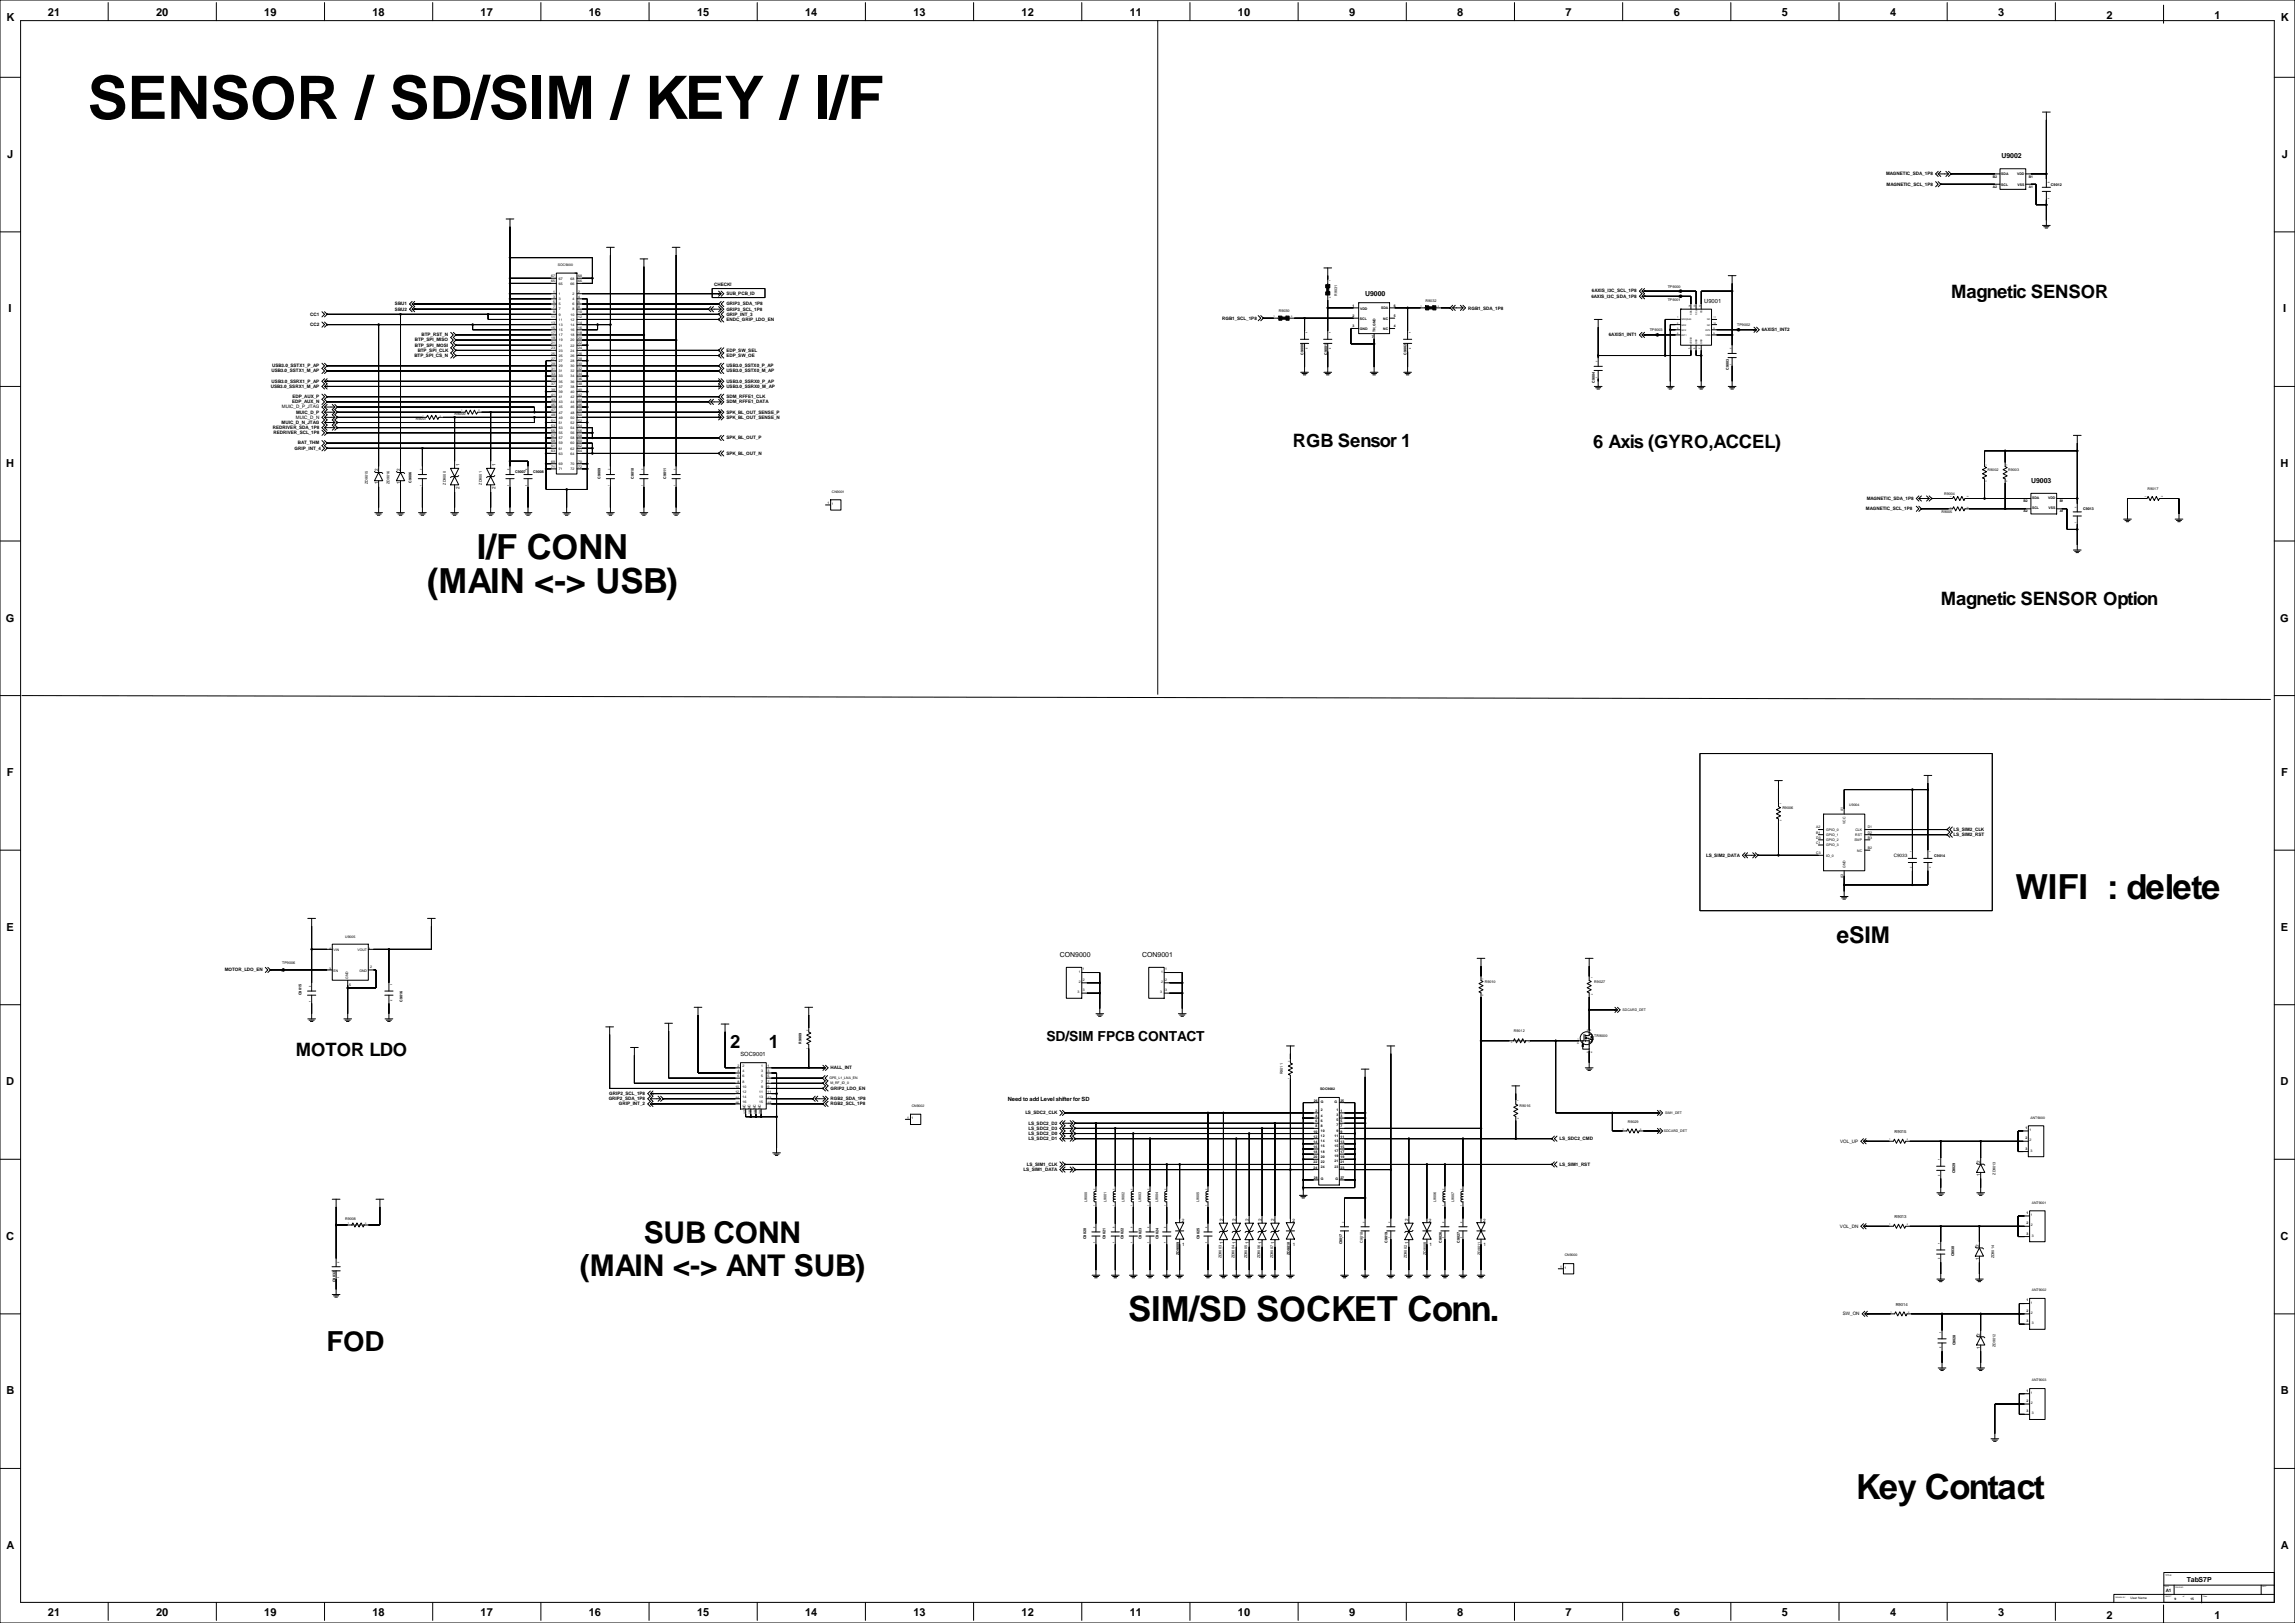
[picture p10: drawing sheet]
<svg xmlns="http://www.w3.org/2000/svg" width="2263mm" height="1600mm" viewBox="0 0 2263 1600" stroke-linecap="round" stroke-linejoin="round" font-family="sans-serif">
<defs><g id="words">
<text font-size="59.1" x="86" y="117">SENSOR / SD/SIM / KEY / I/F</text>
<g font-size="34.1">
<text x="470" y="551">I/F CONN</text>
<text x="421" y="584">(MAIN &lt;-&gt; USB)</text>
<text x="1987" y="886">WIFI : delete</text>
<text x="1112" y="1302">SIM/SD SOCKET Conn.</text>
<text x="1830" y="1478">Key Contact</text>
</g>
<g font-size="29.5">
<text x="635" y="1225">SUB CONN</text>
<text x="572" y="1258">(MAIN &lt;-&gt; ANT SUB)</text>
</g>
<text font-size="27.3" x="322" y="1332">FOD</text>
<text font-size="22.7" x="1811" y="929">eSIM</text>
<g font-size="18.2">
<text x="1924" y="294">Magnetic SENSOR</text>
<text x="1275" y="440">RGB Sensor 1</text>
<text x="1571" y="441">6 Axis (GYRO,ACCEL)</text>
<text x="1913" y="596">Magnetic SENSOR Option</text>
<text x="720" y="1033">2</text>
<text x="758" y="1033">1</text>
<text x="292" y="1041">MOTOR LDO</text>
</g>
<text font-size="13.6" x="1032" y="1026">SD/SIM FPCB CONTACT</text>
<g font-size="10.9">
<text x="47" y="16">21</text>
<text x="154" y="16">20</text>
<text x="261" y="16">19</text>
<text x="367" y="16">18</text>
<text x="474" y="16">17</text>
<text x="581" y="16">16</text>
<text x="687" y="16">15</text>
<text x="794" y="16">14</text>
<text x="901" y="16">13</text>
<text x="1007" y="16">12</text>
<text x="1114" y="16">11</text>
<text x="1220" y="16">10</text>
<text x="1330" y="16">9</text>
<text x="1437" y="16">8</text>
<text x="1543" y="16">7</text>
<text x="1650" y="16">6</text>
<text x="1757" y="16">5</text>
<text x="1863" y="16">4</text>
<text x="1970" y="16">3</text>
<text x="6" y="21">K</text>
<text x="2077" y="19">2</text>
<text x="2183" y="19">1</text>
<text x="2249" y="21">K</text>
<text x="7" y="156">J</text>
<text x="2250" y="156">J</text>
<text x="8" y="308">I</text>
<text x="2251" y="308">I</text>
<text x="6" y="460">H</text>
<text x="2249" y="460">H</text>
<text x="6" y="613">G</text>
<text x="2248" y="613">G</text>
<text x="7" y="765">F</text>
<text x="2249" y="765">F</text>
<text x="6" y="917">E</text>
<text x="2249" y="917">E</text>
<text x="6" y="1070">D</text>
<text x="2249" y="1070">D</text>
<text x="6" y="1222">C</text>
<text x="2249" y="1222">C</text>
<text x="6" y="1375">B</text>
<text x="2249" y="1375">B</text>
<text x="6" y="1527">A</text>
<text x="2249" y="1527">A</text>
<text x="47" y="1593">21</text>
<text x="154" y="1593">20</text>
<text x="261" y="1593">19</text>
<text x="367" y="1593">18</text>
<text x="474" y="1593">17</text>
<text x="581" y="1593">16</text>
<text x="687" y="1593">15</text>
<text x="794" y="1593">14</text>
<text x="901" y="1593">13</text>
<text x="1007" y="1593">12</text>
<text x="1114" y="1593">11</text>
<text x="1220" y="1593">10</text>
<text x="1330" y="1593">9</text>
<text x="1437" y="1593">8</text>
<text x="1543" y="1593">7</text>
<text x="1650" y="1593">6</text>
<text x="1757" y="1593">5</text>
<text x="1863" y="1593">4</text>
<text x="1970" y="1593">3</text>
<text x="2077" y="1595">2</text>
<text x="2183" y="1595">1</text>
</g>
<g font-size="6.8">
<text x="1973" y="156">U9002</text>
<text x="1346" y="292">U9000</text>
<text x="2002" y="476">U9003</text>
<text x="1045" y="943">CON9000</text>
<text x="1126" y="943">CON9001</text>
<text x="2156" y="1559">TabS7P</text>
</g>
<g font-size="5.7">
<text x="1680" y="299">U9001</text>
<text x="730" y="1041">SOC9001</text>
<text x="994" y="1086">Need to add Level shifter for SD</text>
</g>
<g font-size="4.5">
<text x="1860" y="173">MAGNETIC_SDA_1P8</text>
<text x="1860" y="183">MAGNETIC_SCL_1P8</text>
<text x="704" y="282">CHECK!</text>
<text x="716" y="291">SUB_PCB_ID</text>
<text x="1569" y="293">6AXIS_I3C_SDA_1P8</text>
<text x="1569" y="288">6AXIS_I3C_SCL_1P8</text>
<text x="389" y="301">SBU1</text>
<text x="716" y="301">GRIP3_SDA_1P8</text>
<text x="1447" y="305">RGB1_SDA_1P8</text>
<text x="306" y="311">CC1</text>
<text x="389" y="306">SBU2</text>
<text x="716" y="311">GRIP_INT_3</text>
<text x="716" y="306">GRIP3_SCL_1P8</text>
<text x="716" y="316">ENDC_GRIP_LDO_EN</text>
<text x="1205" y="315">RGB1_SCL_1P8</text>
<text x="306" y="321">CC2</text>
<text x="1737" y="326">6AXIS1_INT2</text>
<text x="416" y="331">BTP_RST_N</text>
<text x="1586" y="331">6AXIS1_INT1</text>
<text x="409" y="342">BTP_SPI_MOSI</text>
<text x="409" y="337">BTP_SPI_MISO</text>
<text x="412" y="347">BTP_SPI_CLK</text>
<text x="716" y="347">EDP_SW_SEL</text>
<text x="409" y="352">BTP_SPI_CS_N</text>
<text x="716" y="352">EDP_SW_OE</text>
<text x="268" y="362">USB3.0_SSTX1_P_AP</text>
<text x="716" y="362">USB3.0_SSTX0_P_AP</text>
<text x="268" y="367">USB3.0_SSTX1_M_AP</text>
<text x="716" y="367">USB3.0_SSTX0_M_AP</text>
<text x="268" y="377">USB3.0_SSRX1_P_AP</text>
<text x="716" y="377">USB3.0_SSRX0_P_AP</text>
<text x="267" y="382">USB3.0_SSRX1_M_AP</text>
<text x="716" y="382">USB3.0_SSRX0_M_AP</text>
<text x="288" y="392">EDP_AUX_P</text>
<text x="716" y="392">SDM_RFFE1_CLK</text>
<text x="288" y="398">EDP_AUX_N</text>
<text x="716" y="398">SDM_RFFE1_DATA</text>
<text x="278" y="403">MUIC_D_P_JTAG</text>
<text x="292" y="408">MUIC_D_P</text>
<text x="716" y="408">SPK_BL_OUT_SENSE_P</text>
<text x="292" y="413">MUIC_D_N</text>
<text x="716" y="413">SPK_BL_OUT_SENSE_N</text>
<text x="278" y="418">MUIC_D_N_JTAG</text>
<text x="269" y="423">REDRIVER_SDA_1P8</text>
<text x="270" y="428">REDRIVER_SCL_1P8</text>
<text x="716" y="433">SPK_BL_OUT_P</text>
<text x="290" y="443">GRIP_INT_4</text>
<text x="294" y="438">BAT_THM</text>
<text x="716" y="448">SPK_BL_OUT_N</text>
<text x="453" y="460" transform="rotate(-90 453 460)">1</text>
<text x="489" y="460" transform="rotate(-90 489 460)">1</text>
<text x="373" y="465" transform="rotate(-90 373 465)">2</text>
<text x="395" y="465" transform="rotate(-90 395 465)">2</text>
<text x="373" y="477" transform="rotate(-90 373 477)">1</text>
<text x="395" y="477" transform="rotate(-90 395 477)">1</text>
<text x="453" y="482" transform="rotate(-90 453 482)">2</text>
<text x="489" y="482" transform="rotate(-90 489 482)">2</text>
<text x="1840" y="493">MAGNETIC_SDA_1P8</text>
<text x="1840" y="503">MAGNETIC_SCL_1P8</text>
<text x="1926" y="819">LS_SIM2_CLK</text>
<text x="1926" y="824">LS_SIM2_RST</text>
<text x="1682" y="844">LS_SIM2_DATA</text>
<text x="1867" y="845">C9033</text>
<text x="222" y="957">MOTOR_LDO_EN</text>
<text x="819" y="1054">HALL_INT</text>
<text x="601" y="1079">GRIP2_SCL_1P8</text>
<text x="819" y="1074">GRIP2_LDO_EN</text>
<text x="600" y="1084">GRIP2_SDA_1P8</text>
<text x="819" y="1084">RGB2_SDA_1P8</text>
<text x="610" y="1090">GRIP_INT_2</text>
<text x="819" y="1090">RGB2_SCL_1P8</text>
<text x="1011" y="1098">LS_SDC2_CLK</text>
<text x="1014" y="1109">LS_SDC2_D2</text>
<text x="1014" y="1114">LS_SDC2_D3</text>
<text x="1014" y="1119">LS_SDC2_D0</text>
<text x="1014" y="1124">LS_SDC2_D1</text>
<text x="1538" y="1124">LS_SDC2_CMD</text>
<text x="1814" y="1126">VOL_UP</text>
<text x="1012" y="1149">LS_SIM1_CLK</text>
<text x="1538" y="1149">LS_SIM1_RST</text>
<text x="1952" y="1147" transform="rotate(-90 1952 1147)">2</text>
<text x="1009" y="1154">LS_SIM1_DATA</text>
<text x="1952" y="1159" transform="rotate(-90 1952 1159)">1</text>
<text x="1165" y="1205">2</text>
<text x="1206" y="1204" transform="rotate(-90 1206 1204)">2</text>
<text x="1219" y="1204" transform="rotate(-90 1219 1204)">2</text>
<text x="1231" y="1204" transform="rotate(-90 1231 1204)">2</text>
<text x="1244" y="1204" transform="rotate(-90 1244 1204)">2</text>
<text x="1257" y="1204" transform="rotate(-90 1257 1204)">2</text>
<text x="1274" y="1205">2</text>
<text x="1389" y="1204" transform="rotate(-90 1389 1204)">2</text>
<text x="1409" y="1205">2</text>
<text x="1462" y="1205">2</text>
<text x="1814" y="1210">VOL_DN</text>
<text x="1166" y="1228">1</text>
<text x="1206" y="1227" transform="rotate(-90 1206 1227)">1</text>
<text x="1219" y="1227" transform="rotate(-90 1219 1227)">1</text>
<text x="1231" y="1227" transform="rotate(-90 1231 1227)">1</text>
<text x="1244" y="1227" transform="rotate(-90 1244 1227)">1</text>
<text x="1257" y="1227" transform="rotate(-90 1257 1227)">1</text>
<text x="1275" y="1228">1</text>
<text x="1389" y="1227" transform="rotate(-90 1389 1227)">1</text>
<text x="1409" y="1228">1</text>
<text x="1463" y="1228">1</text>
<text x="1951" y="1229" transform="rotate(-90 1951 1229)">2</text>
<text x="1951" y="1242" transform="rotate(-90 1951 1242)">1</text>
<text x="1817" y="1296">SW_ON</text>
<text x="1952" y="1317" transform="rotate(-90 1952 1317)">2</text>
<text x="1952" y="1329" transform="rotate(-90 1952 1329)">1</text>
<text x="2135" y="1569">A1</text>
</g>
<g font-size="4.1">
<text x="1868" y="1117">R9015</text>
<text x="1868" y="1201">R9013</text>
<text x="1869" y="1287">R9014</text>
</g>
<g font-size="3.6">
<text x="2022" y="183">C9012</text>
<text x="1644" y="284">TP9000</text>
<text x="1318" y="291" transform="rotate(-90 1318 291)">R9031</text>
<text x="1406" y="298">R9032</text>
<text x="1644" y="297">TP9001</text>
<text x="1261" y="308">R9030</text>
<text x="1713" y="321">TP9002</text>
<text x="1626" y="326">TP9003</text>
<text x="1285" y="350" transform="rotate(-90 1285 350)">C9000</text>
<text x="1308" y="350" transform="rotate(-90 1308 350)">C9001</text>
<text x="1387" y="350" transform="rotate(-90 1387 350)">C9002</text>
<text x="1705" y="364" transform="rotate(-90 1705 364)">C9003</text>
<text x="1573" y="377" transform="rotate(-90 1573 377)">C9004</text>
<text x="448" y="409">R9000</text>
<text x="410" y="414">R9001</text>
<text x="508" y="466">C9007</text>
<text x="526" y="466">C9008</text>
<text x="1960" y="464">R9002</text>
<text x="1980" y="464">R9003</text>
<text x="592" y="472" transform="rotate(-90 592 472)">C9009</text>
<text x="625" y="472" transform="rotate(-90 625 472)">C9010</text>
<text x="657" y="472" transform="rotate(-90 657 472)">C9011</text>
<text x="363" y="477" transform="rotate(-90 363 477)">ZD9015</text>
<text x="384" y="477" transform="rotate(-90 384 477)">ZD9016</text>
<text x="406" y="476" transform="rotate(-90 406 476)">C9006</text>
<text x="440" y="478" transform="rotate(-90 440 478)">ZD9000</text>
<text x="475" y="478" transform="rotate(-90 475 478)">ZD9001</text>
<text x="2117" y="483">R9017</text>
<text x="1917" y="488">R9004</text>
<text x="2054" y="502">C9013</text>
<text x="1914" y="506">R9005</text>
<text x="1757" y="798">R9006</text>
<text x="1907" y="845">C9014</text>
<text x="278" y="951">TP9006</text>
<text x="1464" y="969">R9010</text>
<text x="1572" y="969">R9027</text>
<text x="297" y="981" transform="rotate(-90 297 981)">C9015</text>
<text x="397" y="988" transform="rotate(-90 397 988)">C9016</text>
<text x="1493" y="1018">R9012</text>
<text x="1572" y="1022">TR9000</text>
<text x="790" y="1029" transform="rotate(-90 790 1029)">R9009</text>
<text x="1265" y="1059" transform="rotate(-90 1265 1059)">R9011</text>
<text x="1498" y="1091">R9016</text>
<text x="1605" y="1107">R9029</text>
<text x="1928" y="1157" transform="rotate(-90 1928 1157)">C9029</text>
<text x="1967" y="1158" transform="rotate(-90 1967 1158)">ZD9013</text>
<text x="1072" y="1185" transform="rotate(-90 1072 1185)">L9000</text>
<text x="1091" y="1185" transform="rotate(-90 1091 1185)">L9001</text>
<text x="1109" y="1185" transform="rotate(-90 1109 1185)">L9002</text>
<text x="1125" y="1185" transform="rotate(-90 1125 1185)">L9003</text>
<text x="1142" y="1185" transform="rotate(-90 1142 1185)">L9004</text>
<text x="1182" y="1185" transform="rotate(-90 1182 1185)">L9005</text>
<text x="1416" y="1185" transform="rotate(-90 1416 1185)">L9006</text>
<text x="1434" y="1185" transform="rotate(-90 1434 1185)">L9007</text>
<text x="340" y="1203">R9008</text>
<text x="1071" y="1221" transform="rotate(-90 1071 1221)">C9020</text>
<text x="1090" y="1221" transform="rotate(-90 1090 1221)">C9021</text>
<text x="1108" y="1221" transform="rotate(-90 1108 1221)">C9022</text>
<text x="1126" y="1221" transform="rotate(-90 1126 1221)">C9023</text>
<text x="1142" y="1221" transform="rotate(-90 1142 1221)">C9024</text>
<text x="1183" y="1221" transform="rotate(-90 1183 1221)">C9025</text>
<text x="1323" y="1227" transform="rotate(-90 1323 1227)">C9017</text>
<text x="1344" y="1225" transform="rotate(-90 1344 1225)">C9018</text>
<text x="1368" y="1225" transform="rotate(-90 1368 1225)">C9019</text>
<text x="1421" y="1225" transform="rotate(-90 1421 1225)">C9026</text>
<text x="1439" y="1225" transform="rotate(-90 1439 1225)">C9027</text>
<text x="1162" y="1237" transform="rotate(-90 1162 1237)">ZD9009</text>
<text x="1204" y="1241" transform="rotate(-90 1204 1241)">ZD9003</text>
<text x="1217" y="1241" transform="rotate(-90 1217 1241)">ZD9004</text>
<text x="1230" y="1241" transform="rotate(-90 1230 1241)">ZD9005</text>
<text x="1242" y="1241" transform="rotate(-90 1242 1241)">ZD9006</text>
<text x="1255" y="1241" transform="rotate(-90 1255 1241)">ZD9007</text>
<text x="1272" y="1237" transform="rotate(-90 1272 1237)">ZD9010</text>
<text x="1387" y="1241" transform="rotate(-90 1387 1241)">ZD9002</text>
<text x="1406" y="1237" transform="rotate(-90 1406 1237)">ZD9008</text>
<text x="1460" y="1237" transform="rotate(-90 1460 1237)">ZD9011</text>
<text x="1927" y="1239" transform="rotate(-90 1927 1239)">C9030</text>
<text x="1966" y="1241" transform="rotate(-90 1966 1241)">ZD9014</text>
<text x="331" y="1264" transform="rotate(-90 331 1264)">C9032</text>
<text x="1928" y="1326" transform="rotate(-90 1928 1326)">C9028</text>
<text x="1967" y="1328" transform="rotate(-90 1967 1328)">ZD9012</text>
</g>
<g font-size="3.4">
<text x="1973" y="173">SDA</text>
<text x="1989" y="173">VDD</text>
<text x="1965" y="175">B2</text>
<text x="2000" y="175">B1</text>
<text x="1965" y="186">A2</text>
<text x="1973" y="183">SCL</text>
<text x="1989" y="183">VSS</text>
<text x="2000" y="186">A1</text>
<text x="550" y="262">SOC9000</text>
<text x="543" y="273">67</text>
<text x="551" y="276">67</text>
<text x="563" y="276">68</text>
<text x="570" y="273">68</text>
<text x="543" y="278">65</text>
<text x="551" y="281">65</text>
<text x="563" y="281">66</text>
<text x="570" y="278">66</text>
<text x="545" y="294">3</text>
<text x="545" y="289">1</text>
<text x="551" y="291">1</text>
<text x="564" y="291">2</text>
<text x="570" y="294">4</text>
<text x="570" y="289">2</text>
<text x="1654" y="289">1</text>
<text x="1654" y="294">1</text>
<text x="545" y="299">5</text>
<text x="551" y="296">3</text>
<text x="564" y="296">4</text>
<text x="570" y="299">6</text>
<text x="545" y="304">7</text>
<text x="551" y="301">5</text>
<text x="564" y="301">6</text>
<text x="570" y="304">8</text>
<text x="1334" y="302">1</text>
<text x="1341" y="305">VDD</text>
<text x="1362" y="305">SDA</text>
<text x="1374" y="302">6</text>
<text x="545" y="309">9</text>
<text x="551" y="306">7</text>
<text x="551" y="311">9</text>
<text x="563" y="311">10</text>
<text x="564" y="306">8</text>
<text x="570" y="309">10</text>
<text x="543" y="314">11</text>
<text x="551" y="316">11</text>
<text x="563" y="316">12</text>
<text x="570" y="314">12</text>
<text x="1334" y="313">2</text>
<text x="1341" y="315">SCL</text>
<text x="1364" y="315">NC</text>
<text x="1374" y="313">5</text>
<text x="543" y="319">13</text>
<text x="551" y="321">13</text>
<text x="563" y="321">14</text>
<text x="570" y="319">14</text>
<text x="1334" y="323">3</text>
<text x="1374" y="323">4</text>
<text x="543" y="324">15</text>
<text x="543" y="329">17</text>
<text x="551" y="326">15</text>
<text x="563" y="326">16</text>
<text x="570" y="324">16</text>
<text x="570" y="329">18</text>
<text x="1341" y="325">GND</text>
<text x="1356" y="328" transform="rotate(-90 1356 328)">TH_GND</text>
<text x="1364" y="325">NC</text>
<text x="1712" y="327">1</text>
<text x="543" y="334">19</text>
<text x="551" y="331">17</text>
<text x="563" y="331">18</text>
<text x="570" y="334">20</text>
<text x="1353" y="333">7</text>
<text x="1632" y="332">1</text>
<text x="543" y="339">21</text>
<text x="551" y="337">19</text>
<text x="551" y="342">21</text>
<text x="563" y="337">20</text>
<text x="563" y="342">22</text>
<text x="570" y="339">22</text>
<text x="543" y="344">23</text>
<text x="551" y="347">23</text>
<text x="563" y="347">24</text>
<text x="570" y="344">24</text>
<text x="543" y="349">25</text>
<text x="551" y="352">25</text>
<text x="563" y="352">26</text>
<text x="570" y="349">26</text>
<text x="543" y="360">29</text>
<text x="543" y="355">27</text>
<text x="551" y="357">27</text>
<text x="563" y="357">28</text>
<text x="570" y="355">28</text>
<text x="570" y="360">30</text>
<text x="543" y="365">31</text>
<text x="551" y="362">29</text>
<text x="563" y="362">30</text>
<text x="570" y="365">32</text>
<text x="543" y="370">33</text>
<text x="551" y="367">31</text>
<text x="563" y="367">32</text>
<text x="570" y="370">34</text>
<text x="543" y="375">35</text>
<text x="551" y="372">33</text>
<text x="551" y="377">35</text>
<text x="563" y="377">36</text>
<text x="563" y="372">34</text>
<text x="570" y="375">36</text>
<text x="543" y="380">37</text>
<text x="551" y="382">37</text>
<text x="563" y="382">38</text>
<text x="570" y="380">38</text>
<text x="543" y="385">39</text>
<text x="551" y="387">39</text>
<text x="563" y="387">40</text>
<text x="570" y="385">40</text>
<text x="543" y="390">41</text>
<text x="543" y="395">43</text>
<text x="551" y="392">41</text>
<text x="563" y="392">42</text>
<text x="570" y="390">42</text>
<text x="570" y="395">44</text>
<text x="543" y="400">45</text>
<text x="551" y="397">43</text>
<text x="563" y="397">44</text>
<text x="570" y="400">46</text>
<text x="543" y="405">47</text>
<text x="551" y="403">45</text>
<text x="551" y="408">47</text>
<text x="563" y="408">48</text>
<text x="563" y="403">46</text>
<text x="570" y="405">48</text>
<text x="543" y="410">49</text>
<text x="551" y="413">49</text>
<text x="563" y="413">50</text>
<text x="570" y="410">50</text>
<text x="543" y="416">51</text>
<text x="551" y="418">51</text>
<text x="563" y="418">52</text>
<text x="570" y="416">52</text>
<text x="543" y="426">55</text>
<text x="543" y="421">53</text>
<text x="551" y="423">53</text>
<text x="563" y="423">54</text>
<text x="570" y="421">54</text>
<text x="570" y="426">56</text>
<text x="543" y="431">57</text>
<text x="551" y="428">55</text>
<text x="563" y="428">56</text>
<text x="570" y="431">58</text>
<text x="543" y="436">59</text>
<text x="551" y="433">57</text>
<text x="563" y="433">58</text>
<text x="570" y="436">60</text>
<text x="543" y="441">61</text>
<text x="551" y="438">59</text>
<text x="551" y="443">61</text>
<text x="563" y="443">62</text>
<text x="563" y="438">60</text>
<text x="570" y="441">62</text>
<text x="543" y="446">63</text>
<text x="551" y="448">63</text>
<text x="563" y="448">64</text>
<text x="570" y="446">64</text>
<text x="543" y="456">69</text>
<text x="543" y="461">71</text>
<text x="551" y="458">69</text>
<text x="563" y="458">70</text>
<text x="570" y="456">70</text>
<text x="570" y="461">72</text>
<text x="551" y="464">71</text>
<text x="563" y="464">72</text>
<text x="820" y="486">CN9001</text>
<text x="2004" y="492">SDA</text>
<text x="2019" y="492">VDD</text>
<text x="816" y="497">1</text>
<text x="820" y="498">1</text>
<text x="1995" y="495">B2</text>
<text x="2031" y="495">B1</text>
<text x="2004" y="502">SCL</text>
<text x="2020" y="502">VSS</text>
<text x="1995" y="505">A2</text>
<text x="2031" y="505">A1</text>
<text x="1823" y="795">U9004</text>
<text x="1817" y="800" transform="rotate(-90 1817 800)">A1</text>
<text x="1820" y="812" transform="rotate(-90 1820 812)">VCC</text>
<text x="1791" y="822">B1</text>
<text x="1791" y="817">A2</text>
<text x="1800" y="819">GPIO_0</text>
<text x="1829" y="819">CLK</text>
<text x="1841" y="822">D2</text>
<text x="1841" y="817">D1</text>
<text x="1791" y="827">D3</text>
<text x="1800" y="824">GPIO_1</text>
<text x="1829" y="824">RST</text>
<text x="1842" y="827">B3</text>
<text x="1791" y="832">C1</text>
<text x="1800" y="829">GPIO_2</text>
<text x="1828" y="829">SWP</text>
<text x="1800" y="834">GPIO_3</text>
<text x="1831" y="839">NC</text>
<text x="1842" y="837">B2</text>
<text x="1791" y="842">C3</text>
<text x="1800" y="845">IO_0</text>
<text x="1820" y="856" transform="rotate(-90 1820 856)">GND</text>
<text x="1817" y="865" transform="rotate(-90 1817 865)">A3</text>
<text x="340" y="925">U9005</text>
<text x="324" y="936">4</text>
<text x="329" y="937">VIN</text>
<text x="352" y="937">VOUT</text>
<text x="364" y="936">1</text>
<text x="365" y="954">2</text>
<text x="277" y="958">1</text>
<text x="324" y="956">3</text>
<text x="329" y="958">EN</text>
<text x="354" y="958">GND</text>
<text x="1064" y="959">1</text>
<text x="1068" y="957">1</text>
<text x="1145" y="959">1</text>
<text x="1149" y="957">1</text>
<text x="343" y="965" transform="rotate(-90 343 965)">GND</text>
<text x="344" y="972">5</text>
<text x="1064" y="969">2</text>
<text x="1068" y="967">2</text>
<text x="1145" y="969">2</text>
<text x="1149" y="967">2</text>
<text x="1068" y="977">3</text>
<text x="1149" y="977">3</text>
<text x="1062" y="979">3</text>
<text x="1144" y="979">3</text>
<text x="1600" y="996">SDCARD_DET</text>
<text x="727" y="1052">2</text>
<text x="732" y="1052">2</text>
<text x="751" y="1052">1</text>
<text x="757" y="1052">1</text>
<text x="727" y="1057">4</text>
<text x="732" y="1057">4</text>
<text x="751" y="1057">3</text>
<text x="757" y="1057">3</text>
<text x="727" y="1062">6</text>
<text x="727" y="1067">8</text>
<text x="732" y="1067">8</text>
<text x="732" y="1062">6</text>
<text x="751" y="1067">7</text>
<text x="751" y="1062">5</text>
<text x="757" y="1067">7</text>
<text x="757" y="1062">5</text>
<text x="818" y="1064">GPS_L1_LNA_EN</text>
<text x="725" y="1072">10</text>
<text x="732" y="1072">10</text>
<text x="751" y="1072">9</text>
<text x="757" y="1072">9</text>
<text x="819" y="1069">M_RF_ID_0</text>
<text x="725" y="1077">12</text>
<text x="732" y="1077">12</text>
<text x="749" y="1077">11</text>
<text x="757" y="1077">11</text>
<text x="1301" y="1075">SOC9002</text>
<text x="725" y="1083">14</text>
<text x="732" y="1082">14</text>
<text x="749" y="1082">13</text>
<text x="757" y="1083">13</text>
<text x="1295" y="1086">26</text>
<text x="1322" y="1086">25</text>
<text x="725" y="1088">16</text>
<text x="732" y="1087">16</text>
<text x="749" y="1087">15</text>
<text x="757" y="1088">15</text>
<text x="899" y="1091">CN9002</text>
<text x="1302" y="1087">G</text>
<text x="1316" y="1087">G</text>
<text x="1297" y="1096">2</text>
<text x="1302" y="1096">2</text>
<text x="1318" y="1095">1</text>
<text x="1322" y="1096">1</text>
<text x="736" y="1098" transform="rotate(-90 736 1098)">17 NC</text>
<text x="741" y="1098" transform="rotate(-90 741 1098)">18 NC</text>
<text x="746" y="1098" transform="rotate(-90 746 1098)">19 NC</text>
<text x="751" y="1098" transform="rotate(-90 751 1098)">20 NC</text>
<text x="895" y="1103">1</text>
<text x="899" y="1103">1</text>
<text x="1297" y="1101">4</text>
<text x="1302" y="1101">4</text>
<text x="1318" y="1100">3</text>
<text x="1322" y="1101">3</text>
<text x="1642" y="1098">SIM1_DET</text>
<text x="2002" y="1103">ANT9000</text>
<text x="1297" y="1106">6</text>
<text x="1302" y="1106">6</text>
<text x="1318" y="1105">5</text>
<text x="1322" y="1106">5</text>
<text x="1297" y="1111">8</text>
<text x="1302" y="1111">8</text>
<text x="1302" y="1116">10</text>
<text x="1318" y="1110">7</text>
<text x="1318" y="1115">9</text>
<text x="1322" y="1111">7</text>
<text x="1640" y="1116">SDCARD_DET</text>
<text x="1997" y="1113">1</text>
<text x="2001" y="1115">1</text>
<text x="1295" y="1121">12</text>
<text x="1295" y="1116">10</text>
<text x="1302" y="1121">12</text>
<text x="1316" y="1120">11</text>
<text x="1322" y="1116">9</text>
<text x="1322" y="1121">11</text>
<text x="1295" y="1127">14</text>
<text x="1302" y="1126">14</text>
<text x="1316" y="1126">13</text>
<text x="1322" y="1127">13</text>
<text x="1997" y="1123">2</text>
<text x="2001" y="1125">2</text>
<text x="1295" y="1132">16</text>
<text x="1302" y="1131">16</text>
<text x="1316" y="1131">15</text>
<text x="1322" y="1132">15</text>
<text x="1997" y="1133">3</text>
<text x="1295" y="1137">18</text>
<text x="1302" y="1136">18</text>
<text x="1316" y="1136">17</text>
<text x="1322" y="1137">17</text>
<text x="2002" y="1135">3</text>
<text x="1295" y="1142">20</text>
<text x="1302" y="1141">20</text>
<text x="1316" y="1141">19</text>
<text x="1316" y="1146">21</text>
<text x="1322" y="1142">19</text>
<text x="1295" y="1152">24</text>
<text x="1295" y="1147">22</text>
<text x="1302" y="1146">22</text>
<text x="1302" y="1151">24</text>
<text x="1316" y="1151">23</text>
<text x="1322" y="1147">21</text>
<text x="1322" y="1152">23</text>
<text x="1295" y="1162">28</text>
<text x="1302" y="1163">G</text>
<text x="1317" y="1163">G</text>
<text x="1322" y="1162">27</text>
<text x="2003" y="1186">ANT9001</text>
<text x="1998" y="1197">1</text>
<text x="2002" y="1199">1</text>
<text x="1998" y="1207">2</text>
<text x="2002" y="1209">2</text>
<text x="1998" y="1217">3</text>
<text x="2003" y="1219">3</text>
<text x="1543" y="1238">CN9000</text>
<text x="1538" y="1250">1</text>
<text x="1542" y="1251">1</text>
<text x="2003" y="1273">ANT9002</text>
<text x="1998" y="1283">1</text>
<text x="2002" y="1285">1</text>
<text x="1998" y="1293">2</text>
<text x="2002" y="1295">2</text>
<text x="1998" y="1303">3</text>
<text x="2003" y="1305">3</text>
<text x="2003" y="1362">ANT9003</text>
<text x="1998" y="1372">1</text>
<text x="2002" y="1374">1</text>
<text x="1998" y="1382">2</text>
<text x="2002" y="1384">2</text>
<text x="1998" y="1392">3</text>
<text x="2003" y="1394">3</text>
</g>
<g font-size="3.2">
<text x="2101" y="1576">User Name</text>
<text x="2144" y="1577">9</text>
<text x="2160" y="1577">15</text>
</g>
<g font-size="2.3">
<text x="2021" y="181" transform="rotate(-90 2021 181)">2</text>
<text x="2021" y="196" transform="rotate(-90 2021 196)">1</text>
<text x="1312" y="277" transform="rotate(-90 1312 277)">1</text>
<text x="1312" y="294" transform="rotate(-90 1312 294)">2</text>
<text x="1400" y="303">1</text>
<text x="1418" y="303">2</text>
<text x="1667" y="303" transform="rotate(-90 1667 303)">14</text>
<text x="1672" y="303" transform="rotate(-90 1672 303)">13</text>
<text x="1677" y="303" transform="rotate(-90 1677 303)">12</text>
<text x="1668" y="310" transform="rotate(-90 1668 310)">SDA</text>
<text x="1673" y="310" transform="rotate(-90 1673 310)">SCL</text>
<text x="1678" y="309" transform="rotate(-90 1678 309)">CS</text>
<text x="1256" y="313">1</text>
<text x="1273" y="313">2</text>
<text x="1654" y="314">1</text>
<text x="1658" y="316">SDO|SA0</text>
<text x="1683" y="316">NC</text>
<text x="1689" y="314">11</text>
<text x="1654" y="319">2</text>
<text x="1658" y="321">SDX</text>
<text x="1683" y="321">NC</text>
<text x="1689" y="319">10</text>
<text x="1289" y="329" transform="rotate(-90 1289 329)">1</text>
<text x="1312" y="329" transform="rotate(-90 1312 329)">1</text>
<text x="1391" y="329" transform="rotate(-90 1391 329)">1</text>
<text x="1654" y="324">3</text>
<text x="1654" y="329">4</text>
<text x="1658" y="326">SCX</text>
<text x="1682" y="326">INT2</text>
<text x="1689" y="329">8</text>
<text x="1689" y="324">9</text>
<text x="1658" y="331">INT1</text>
<text x="1682" y="331">VDD</text>
<text x="1668" y="339" transform="rotate(-90 1668 339)">VDDIO</text>
<text x="1673" y="339" transform="rotate(-90 1673 339)">GND</text>
<text x="1678" y="339" transform="rotate(-90 1678 339)">GND</text>
<text x="1289" y="344" transform="rotate(-90 1289 344)">2</text>
<text x="1312" y="344" transform="rotate(-90 1312 344)">2</text>
<text x="1391" y="344" transform="rotate(-90 1391 344)">2</text>
<text x="1666" y="344" transform="rotate(-90 1666 344)">5</text>
<text x="1671" y="344" transform="rotate(-90 1671 344)">6</text>
<text x="1676" y="344" transform="rotate(-90 1676 344)">7</text>
<text x="1707" y="344" transform="rotate(-90 1707 344)">2</text>
<text x="1575" y="357" transform="rotate(-90 1575 357)">2</text>
<text x="1707" y="360" transform="rotate(-90 1707 360)">1</text>
<text x="1575" y="372" transform="rotate(-90 1575 372)">1</text>
<text x="455" y="405">1</text>
<text x="472" y="405">2</text>
<text x="416" y="411">1</text>
<text x="434" y="411">2</text>
<text x="1958" y="459">1</text>
<text x="1978" y="459">1</text>
<text x="416" y="464" transform="rotate(-90 416 464)">2</text>
<text x="502" y="464" transform="rotate(-90 502 464)">2</text>
<text x="520" y="464" transform="rotate(-90 520 464)">2</text>
<text x="601" y="464" transform="rotate(-90 601 464)">2</text>
<text x="634" y="464" transform="rotate(-90 634 464)">2</text>
<text x="666" y="464" transform="rotate(-90 666 464)">2</text>
<text x="416" y="479" transform="rotate(-90 416 479)">1</text>
<text x="502" y="479" transform="rotate(-90 502 479)">1</text>
<text x="520" y="479" transform="rotate(-90 520 479)">1</text>
<text x="601" y="479" transform="rotate(-90 601 479)">1</text>
<text x="634" y="479" transform="rotate(-90 634 479)">1</text>
<text x="666" y="479" transform="rotate(-90 666 479)">1</text>
<text x="1958" y="475">2</text>
<text x="1978" y="475">2</text>
<text x="1924" y="490" transform="rotate(-90 1924 490)">1</text>
<text x="1941" y="490" transform="rotate(-90 1941 490)">2</text>
<text x="2116" y="490" transform="rotate(-90 2116 490)">1</text>
<text x="2132" y="490" transform="rotate(-90 2132 490)">2</text>
<text x="1924" y="501" transform="rotate(-90 1924 501)">1</text>
<text x="1941" y="501" transform="rotate(-90 1941 501)">2</text>
<text x="2047" y="501" transform="rotate(-90 2047 501)">2</text>
<text x="2047" y="516" transform="rotate(-90 2047 516)">1</text>
<text x="1756" y="792" transform="rotate(-90 1756 792)">1</text>
<text x="1756" y="810" transform="rotate(-90 1756 810)">2</text>
<text x="1885" y="840" transform="rotate(-90 1885 840)">1</text>
<text x="1904" y="840" transform="rotate(-90 1904 840)">1</text>
<text x="1885" y="856" transform="rotate(-90 1885 856)">2</text>
<text x="1904" y="856" transform="rotate(-90 1904 856)">2</text>
<text x="1461" y="966">1</text>
<text x="1570" y="964" transform="rotate(-90 1570 964)">1</text>
<text x="387" y="971" transform="rotate(-90 387 971)">1</text>
<text x="306" y="973" transform="rotate(-90 306 973)">2</text>
<text x="1461" y="982">2</text>
<text x="1570" y="981" transform="rotate(-90 1570 981)">2</text>
<text x="306" y="988" transform="rotate(-90 306 988)">1</text>
<text x="387" y="986" transform="rotate(-90 387 986)">2</text>
<text x="797" y="1016" transform="rotate(-90 797 1016)">2</text>
<text x="1565" y="1016">3</text>
<text x="1567" y="1016">D</text>
<text x="1555" y="1025">1</text>
<text x="1490" y="1028">2</text>
<text x="1507" y="1028">1</text>
<text x="1555" y="1029">G</text>
<text x="797" y="1034" transform="rotate(-90 797 1034)">1</text>
<text x="1565" y="1038">2</text>
<text x="1568" y="1038">S</text>
<text x="1272" y="1047" transform="rotate(-90 1272 1047)">2</text>
<text x="1272" y="1064" transform="rotate(-90 1272 1064)">1</text>
<text x="1497" y="1086" transform="rotate(-90 1497 1086)">1</text>
<text x="1497" y="1103" transform="rotate(-90 1497 1103)">2</text>
<text x="1600" y="1114">1</text>
<text x="1617" y="1114">2</text>
<text x="1863" y="1124">1</text>
<text x="1880" y="1124">2</text>
<text x="1913" y="1144" transform="rotate(-90 1913 1144)">1</text>
<text x="1913" y="1159" transform="rotate(-90 1913 1159)">2</text>
<text x="1080" y="1173" transform="rotate(-90 1080 1173)">2</text>
<text x="1099" y="1173" transform="rotate(-90 1099 1173)">2</text>
<text x="1117" y="1173" transform="rotate(-90 1117 1173)">2</text>
<text x="1133" y="1173" transform="rotate(-90 1133 1173)">2</text>
<text x="1150" y="1173" transform="rotate(-90 1150 1173)">2</text>
<text x="1190" y="1173" transform="rotate(-90 1190 1173)">2</text>
<text x="1424" y="1173" transform="rotate(-90 1424 1173)">2</text>
<text x="1442" y="1173" transform="rotate(-90 1442 1173)">2</text>
<text x="1080" y="1189" transform="rotate(-90 1080 1189)">1</text>
<text x="1099" y="1189" transform="rotate(-90 1099 1189)">1</text>
<text x="1117" y="1189" transform="rotate(-90 1117 1189)">1</text>
<text x="1133" y="1189" transform="rotate(-90 1133 1189)">1</text>
<text x="1150" y="1189" transform="rotate(-90 1150 1189)">1</text>
<text x="1190" y="1189" transform="rotate(-90 1190 1189)">1</text>
<text x="1424" y="1189" transform="rotate(-90 1424 1189)">1</text>
<text x="1442" y="1189" transform="rotate(-90 1442 1189)">1</text>
<text x="1325" y="1205" transform="rotate(-90 1325 1205)">2</text>
<text x="1345" y="1205" transform="rotate(-90 1345 1205)">2</text>
<text x="1371" y="1205" transform="rotate(-90 1371 1205)">2</text>
<text x="1424" y="1205" transform="rotate(-90 1424 1205)">2</text>
<text x="1442" y="1205" transform="rotate(-90 1442 1205)">2</text>
<text x="343" y="1207">1</text>
<text x="360" y="1207">2</text>
<text x="1080" y="1210" transform="rotate(-90 1080 1210)">2</text>
<text x="1099" y="1210" transform="rotate(-90 1099 1210)">2</text>
<text x="1116" y="1210" transform="rotate(-90 1116 1210)">2</text>
<text x="1133" y="1210" transform="rotate(-90 1133 1210)">2</text>
<text x="1150" y="1210" transform="rotate(-90 1150 1210)">2</text>
<text x="1190" y="1210" transform="rotate(-90 1190 1210)">2</text>
<text x="1863" y="1208">1</text>
<text x="1880" y="1208">2</text>
<text x="1325" y="1220" transform="rotate(-90 1325 1220)">1</text>
<text x="1345" y="1220" transform="rotate(-90 1345 1220)">1</text>
<text x="1371" y="1220" transform="rotate(-90 1371 1220)">1</text>
<text x="1424" y="1220" transform="rotate(-90 1424 1220)">1</text>
<text x="1442" y="1220" transform="rotate(-90 1442 1220)">1</text>
<text x="1080" y="1226" transform="rotate(-90 1080 1226)">1</text>
<text x="1099" y="1226" transform="rotate(-90 1099 1226)">1</text>
<text x="1116" y="1226" transform="rotate(-90 1116 1226)">1</text>
<text x="1133" y="1226" transform="rotate(-90 1133 1226)">1</text>
<text x="1150" y="1226" transform="rotate(-90 1150 1226)">1</text>
<text x="1190" y="1226" transform="rotate(-90 1190 1226)">1</text>
<text x="1913" y="1226" transform="rotate(-90 1913 1226)">1</text>
<text x="1913" y="1242" transform="rotate(-90 1913 1242)">2</text>
<text x="334" y="1245" transform="rotate(-90 334 1245)">2</text>
<text x="334" y="1260" transform="rotate(-90 334 1260)">1</text>
<text x="1864" y="1294">1</text>
<text x="1881" y="1294">2</text>
<text x="1914" y="1314" transform="rotate(-90 1914 1314)">1</text>
<text x="1914" y="1329" transform="rotate(-90 1914 1329)">2</text>
<text x="2135" y="1554">TITLE</text>
</g>
<g font-size="1.8">
<text x="2134" y="1565">SIZE</text>
<text x="2145" y="1565">DWG NO</text>
<text x="2231" y="1565">REV</text>
<text x="2086" y="1575">DRAWN BY</text>
<text x="2135" y="1574">SHEET</text>
<text x="2152" y="1574">of</text>
<text x="2172" y="1574">Date</text>
</g>
</g></defs>
<g fill="none" stroke="#000" stroke-width=".99">
<path d="M0 0h2263v1600h-2263zM107 3v17M213 3v17M320 3v17M427 3v17M533 3v17M640 3v17M747 3v17M853 3v17M960 3v17M1067 3v17M1173 3v17"/>
<path d="M1280 3v17M1387 3v17M1493 3v17M1600 3v17M1706 3v17M1813 3v17M1920 3v17M2026 3v17M2133 5v18M20 20h2222v1560h-2222zM1141 20v664M0 76h20"/>
<path d="M2242 76h21M2014 110h7M2018 110v75M1908 179l3 3-3 2M1911 179l2 3-2 2M1911 171h10M1911 169l-3 2 3 3M1911 171l2 3M1913 169l-2 2M1919 169l2 2M1921 169l3 2-3 3M1921 171l-2 3"/>
<path d="M1924 171h.1M1924 171h48M1972 166h25v21h-25zM1997 171h21M1913 182h.1M1913 182h59M1997 187h.1M1997 182h10v20h11M2014 189h8M2014 185h8M2018 189v33M499 216h8"/>
<path d="M503 216v252M0 229h20M2014 222h7M2015 223h5M2016 225h3M2242 229h21M503 254h81v25h-15M598 244h8M602 244v224M631 255h8M635 255v213M663 244h7"/>
<path d="M667 244v224M503 279h46M503 274h46M549 269h20v198h-20zM567 269h2M569 274h15M1305 264h8M1309 264v17M1704 272h8M1708 272v76M406 297l-2 3 2 2-2 3 2 2M409 300h.1"/>
<path d="M409 300h-3l3 2-3 3M409 297l-3 3M409 300h140M503 290h46M503 295h46M569 290h139M569 295h10v188h-41v-127h11M569 300h139M702 284h52v9h-52zM708 290h.1M708 300h.1M708 290h3l-3 2"/>
<path d="M708 287l3 3M711 297l-3 3 6 5-6 5 3 2-3 3 3 2M711 287l3 3-3 2M714 297l-3 3 3 2M1309 291v43M1340 298h30v31h-30zM1340 298h.1M1619 284l-3 3 3 3-3 2 3 3M1621 292h.1M1621 287h.1M1621 292h-2l2 3M1621 287h-2l2 3-2 2"/>
<path d="M1621 284l-2 3M1621 292h46v13M1621 287h51v18M1657 287h.1M1657 292h.1M1708 287h-31v18M317 307l3 3-3 2M317 317l3 3-3 3M320 307l3 3-3 2M320 317l3 3-3 3M323 310h.1M323 320h.1"/>
<path d="M323 320h226M323 310h226M373 320v146M395 310v156M409 305h.1M409 305h-3l3 2M409 305h140M466 320v5h83M481 310v5h68M569 315h139M569 320h33M569 305h129"/>
<path d="M569 310h139M589 320v5h-20M698 305h.1M701 302l-3 3 3 2M701 305h10M701 305l2 2M703 302l-2 3M708 310h.1M708 315h.1M708 302l3 3M711 305l-3 2M714 307l-3 3 3 2-3 3 3 2"/>
<path d="M1241 311l2 3-2 2M1243 311l3 3-3 2M1246 314h.1M1246 314h15M1271 314h69M1286 314v20M1309 303h31M1370 303h36M1370 314h5M1388 303v31M1416 303h14M1430 303h.1"/>
<path d="M1432 301l-2 2 2 3M1432 303h10M1432 303l3 3M1435 301l-3 2M1440 301l2 2M1442 301l3 2-3 3M1442 303l-2 3M1572 315h8M1576 315v46M1657 305h30v35h-30zM1657 315h-15v35M1657 320h-10v61"/>
<path d="M1657 305h1M1687 315h6M1687 320h6M444 328l3 2-3 3 3 2-3 3 3 2-3 3 3 2-3 3 3 2-3 3M447 328l2 2-2 3 2 2-2 3 2 2-2 3 2 2-2 3 2 2-2 3M449 335h.1M449 330h.1M449 330h100M449 335h100M569 330h66M569 335h98M1282 334h8"/>
<path d="M1282 339h8M1286 339v28M1305 334h8M1305 339h8M1309 339v28M1340 324h-8v15h23M1355 329v38M1370 324h5M1384 334h8M1384 339h8M1388 339v28M1619 328l-3 2 3 3"/>
<path d="M1621 330h.1M1621 330h-2l2 3M1621 328l-2 2M1621 330h36M1634 330h.1M1647 325h10M1687 325h42M1687 330h21M1714 325h.1M1729 325h.1M1729 325h3l-3 3M1729 323l3 2"/>
<path d="M1732 323l2 2-2 3M317 358l3 3-3 2 3 3-3 2M320 358l3 3-3 2 3 3-3 2M449 340h.1M449 345h.1M449 350h.1M449 350h100M449 340h100M449 345h100M569 350h139M569 340h10M569 345h139"/>
<path d="M569 356h10M708 350h.1M708 345h.1M711 358l-3 3 3 2-3 3 3 2M711 343l-3 2 3 3-3 2 3 3M714 358l-3 3 3 2-3 3 3 2M714 343l-3 2 3 3-3 2 3 3M1667 340v10h-91M1672 340v10h5M1677 340v41M1704 352h8M1704 348h8"/>
<path d="M1708 352v29M320 373l-3 3 3 2-3 3 3 2M323 361h.1M323 366h.1M323 376h.1M323 376h-3l3 2-3 3M323 373l-3 3M323 376h226M323 366h226M323 361h226M538 371h11M569 376h139"/>
<path d="M569 366h139M569 371h10M569 361h139M708 366h.1M708 376h.1M708 361h.1M708 376h3l-3 2 3 3M708 373l3 3M711 373l3 3-3 2 3 3-3 2M1282 367h8M1284 368h5M1285 369h2"/>
<path d="M1305 367h8M1307 368h5M1308 369h2M1351 367h8M1352 368h5M1354 369h2M1384 367h8M1385 368h5M1387 369h2M1572 365h8M1572 361h8M1576 365v16"/>
<path d="M0 381h20M317 389l3 2-3 3 3 2-3 3M320 389l3 2-3 3 3 2-6 5 3 3-3 2 3 3-3 2 3 3-3 2 3 3-3 3 6 5-3 2M323 391h.1M323 396h.1M323 381h.1M323 381h-3l3 2M323 381h226M323 399l-3 2M323 391h226M323 396h226M328 399l2 2"/>
<path d="M330 399l3 2-3 3 3 2-3 3 3 2-3 3 3 2-3 3 3 3-3 2M538 386h11M569 381h139M569 386h10M569 391h139M569 396h129M698 396h.1M701 394l-3 2 3 3M701 396h10M701 396l2 3M703 394l-2 2M708 381h.1"/>
<path d="M708 391h.1M708 381h3l-3 2M708 394l3 2M711 389l-3 2 6 5-3 3M711 396l-3 3M714 389l-3 2 3 3M1572 381h8M1573 382h5M1574 383h3M1643 381h8M1644 382h5M1646 383h2"/>
<path d="M1673 381h8M1675 382h5M1676 383h3M1704 381h8M1705 382h5M1706 383h3M2242 381h21M320 411h10M320 406l3 3-3 2M320 411l3 3-3 2M320 401l3 3-3 2M320 416l3 3-3 3"/>
<path d="M320 406h10M320 416h10M320 401h10M330 401l-2 3 2 2M330 416l-2 3 2 3M330 406l-2 3 2 2M330 411l-2 3 2 2M333 411h.1M333 406h.1M333 416h.1M333 401h.1M333 406h126l1-2 2 4 2-4 2 4 2-4 2 4 1-2h78"/>
<path d="M333 411h88l1-2 2 4 2-4 2 4 2-4 2 4 1-2h116M333 401h194v5M448 411v51M484 406v56M527 411v5h-194M538 416h11M538 401h11M569 411h139M569 406h139M569 416h10M569 401h10M708 411h.1"/>
<path d="M708 406h.1M708 404l3 2h-3M711 406l-3 3 3 2h-3M711 404l3 2-3 3 3 2-3 3M711 411l-3 3M1323 411h.1M317 424l3 3-3 2M317 434l3 3-3 2 3 3-3 2M320 434l3 3-3 2 3 3-3 2M320 422h10M320 422l3 2M323 427h.1"/>
<path d="M323 437h.1M323 427h226M323 437h226M330 422l-2 2M333 422h.1M333 422h216M538 432h11M569 422h15v10M569 427h15M569 432h139M569 437h15v10M708 432h.1"/>
<path d="M711 429l-3 3 3 2M714 429l-3 3 3 2M2044 429h8M2048 429v76M323 442h.1M323 442h226M416 442v26M503 455h18v13M538 447h11M538 457h11M569 442h15M569 447h139"/>
<path d="M569 457h10M708 447h.1M711 444l-3 3 3 2M714 444l-3 3 3 2M1977 444v16l2 1-4 2 4 2-4 2 4 2-4 2 2 1v30M2048 444h-91v16l2 1-4 2 4 2-4 2 4 2-4 2 2 1v19M369 465l1 1h6l1 1M373 466l4 8h-8zM373 474v31M391 465l1 1h6l1 1M395 466l4 8h-8zM395 474v31"/>
<path d="M412 472h9M412 468h9M416 472v33M444 462h8l-4 8zM448 470l4 8h-8zM448 478v27M452 469l-1 1h-6l-1 1M480 462h8l-4 8zM484 470l4 8h-8zM484 478v27M488 469l-1 1h-6l-1 1M499 472h8"/>
<path d="M499 468h8M503 472v33M517 472h8M517 468h8M521 472v33M538 462h11M569 462h10M598 472h8M598 468h8M602 472v33M631 472h8M631 468h8"/>
<path d="M635 472v33M663 472h8M663 468h8M667 472v33M559 483v22M814 498h5M819 493h10v10h-10zM1889 499l3 3-3 2M1892 499l2 3-2 2M1892 491h10M1892 489l-3 2 3 3M1892 491l2 3"/>
<path d="M1894 489l-2 2M1899 489l3 2M1902 489l3 2-3 3M1902 491l-3 3M1905 491h.1M1905 491h20l1-2 2 4 2-4 2 4 2-4 2 4 1-2h65M2002 486h26v21h-26zM2028 491h20M369 505h8M371 507h5M372 508h3M391 505h8"/>
<path d="M392 507h5M394 508h2M413 505h7M414 507h5M415 508h3M444 505h8M446 507h5M447 508h2M480 505h8M481 507h5M482 508h3M499 505h8"/>
<path d="M500 507h5M502 508h2M517 505h7M518 507h5M519 508h3M555 505h7M556 507h5M557 508h3M598 505h8M599 507h5M601 508h2M631 505h8"/>
<path d="M632 507h5M634 508h2M663 505h7M664 507h5M665 508h3M1894 502h.1M1894 502h31l1-2 2 4 2-4 2 4 2-4 2 4 1-2h65M2027 507h1M2028 502h10v20h10M2044 509h8M2044 505h8M2048 509v33"/>
<path d="M2094 512h7M2095 513h5M2096 514h3M2098 512v-21h19l1-2 2 4 2-4 2 4 2-4 2 4 1-2h19v21M2145 512h7M2146 513h5M2147 514h3M0 533h20M2242 533h21M2044 542h8M2046 543h5M2047 545h2"/>
<path d="M0 686h20M22 686l2216 3M2242 686h21M1676 743h288v155h-288zM1750 769h7M1753 769v26l3 1-5 2 5 2-5 2 5 2-5 2 2 1v36M1886 778v68M1897 764h8M1901 764v82M1901 778h-83v24M1793 818h5M1798 802h41v56h-41z"/>
<path d="M1798 802h.1M1839 818h81M1920 818h.1M1922 815l-2 3 2 2-2 3 2 2M1925 815l-3 3 3 2-3 3 3 2M0 838h20M1793 823h5M1793 828h5M1793 833h5M1839 838h5M1839 823h81M1839 828h5"/>
<path d="M1920 823h.1M2242 838h21M1720 843h11M1720 841l-2 2 2 3M1720 843l3 3M1723 841l-3 2M1728 841l3 2M1731 841l2 2-2 3M1731 843l-3 3M1733 843h.1M1733 843h65M1818 858v26"/>
<path d="M1881 846h9M1881 850h9M1886 850v22M1897 846h8M1897 850h8M1901 850v22h-83M1814 884h8M1816 885h5M1817 886h2M303 905h8M307 905v72M422 905h7"/>
<path d="M425 905v31h-62M307 936h21M328 931h35v35h-35zM383 936v41M262 954l2 2-2 3M264 954l3 2-3 3M267 956h.1M267 956h61M279 956h.1M363 956h8v18h-28M1051 954h16v30h-16zM1067 959h17v40"/>
<path d="M1133 954h15v30h-15zM1148 959h18v40M1456 945h8M1460 945v22l2 1-4 2 4 2-4 2 4 2-4 2 2 1v226M1563 945h8M1567 945v22l2 1-4 2 4 2-4 2 4 2-4 2 2 1v42h-4M303 977h8M343 966v38M379 977h9M1067 969h17M1067 979h17M1148 969h18"/>
<path d="M1148 979h18M0 990h20M303 981h8M307 981v23M379 981h9M383 981v23M684 993h8M688 993v65h42M794 993h7M797 993v24l2 1-4 2 4 2-4 2 4 2-4 2 2 1v24M1081 999h7M1162 999h7"/>
<path d="M1567 995h25M1592 995h.1M1592 995h3l-3 3M1592 993l3 2M1595 993l2 2-2 3M2242 990h21M303 1004h8M305 1006h5M306 1007h3M339 1004h8M340 1006h5M342 1007h2"/>
<path d="M380 1004h7M381 1006h5M382 1007h3M597 1012h8M601 1012v61h129M655 1009h8M659 1009v54h71M711 1009h8M715 1009v44h15M1082 1001h5M1083 1002h3M1163 1001h5"/>
<path d="M1164 1002h3M1562 1020v6h-59M1567 1020h2v2M622 1033h7M625 1033v35h105M1268 1031h8M1272 1031v17l2 1-4 2 4 2-4 2 4 2-4 2 2 1v145M1367 1031h8M1371 1031v178M1460 1026h33M1492 1026l1-2 2 4 2-4 2 4 2-4 2 4 1-2M1495 1026h2"/>
<path d="M1499 1026h2M1534 1026v71h100M1560 1029h1l-1 1zM1560 1030l1 2h-1zM1560 1032v2h7M1560 1026v3M1561 1030l-1 1M1563 1025v2M1563 1023v1M1563 1023h4v30M1563 1026h4M1563 1020v1"/>
<path d="M1563 1023h1v1zM1568 1022h3M1569 1025v2h-2M1569 1022l2 3h-3zM730 1048h25v45h-25zM755 1058h11v78M755 1053h56M811 1053h.1M811 1053h3l-3 2M811 1050l3 3M814 1050l2 3-2 2M1342 1054h8"/>
<path d="M1346 1054v155M1563 1053h8M1564 1054h5M1566 1055h2M641 1075l-2 3 2 3-2 2 2 3-2 2 2 3M644 1078h.1M644 1078h-3l3 3-3 2M644 1078h86M644 1075l-3 3M755 1078h11M755 1073h56M755 1068h56"/>
<path d="M755 1063h56M811 1063h.1M811 1073h.1M811 1068h.1M813 1060l-2 3 2 2M814 1065l-3 3 3 2-3 3 3 2M816 1060l-3 3 3 2M816 1065l-2 3 2 2-2 3 2 2M1491 1070h7M1494 1070v18l2 1-4 2 4 2-4 3 4 2-4 2 2 1v21M641 1083h10M641 1083l3 3-3 2"/>
<path d="M644 1088h.1M644 1088h-3l3 3M644 1088h86M649 1081l2 2M651 1081l3 2-3 3M651 1083l-2 3M654 1083h.1M654 1083h76M735 1093v8h31M740 1093v8M745 1093v8M750 1093v8"/>
<path d="M755 1083h46M755 1088h56M801 1083h.1M804 1081l-3 2 3 3M804 1083h10M804 1083l2 3M806 1081l-2 2M811 1088h.1M811 1081l3 2M814 1081l2 2-5 5 3 3M814 1083l-3 3M816 1086l-2 2 2 3"/>
<path d="M898 1098h10v10h-10zM1045 1095l3 2-3 3M1048 1095l2 2-2 3M1050 1097h.1M1050 1097h250M1191 1097v77a1.4 1.4 0 0 0-2 2 1.4 1.4 0 0 0 2 1 1.4 1.4 0 0 0-2 1 1.4 1.4 0 0 0 2 2 1.4 1.4 0 0 0-2 1 1.4 1.4 0 0 0 2 1 1.4 1.4 0 0 0-2 1 1.4 1.4 0 0 0 2 2v29M1206 1097v109M1300 1082h20v86h-20zM1300 1087h-15v91M1320 1097h26M1320 1087h16v84h-51M1590 1097v18h14l1-2 2 4 2-4 2 4 2-4 2 4 1-2h18"/>
<path d="M1634 1097h.1M1634 1097h3l-3 3M1634 1095l3 2M1637 1095l2 2-2 3M893 1103h5M1048 1112h10M1048 1105l-3 2 3 3-3 2 3 3-3 2 3 3-3 2 3 3M1048 1107l2 3-2 2M1048 1112l2 3-2 2M1048 1117l2 3-2 2M1048 1117h10M1048 1107h10"/>
<path d="M1050 1105l-2 2M1055 1105l3 2M1058 1105l2 2-2 3 2 2-2 3 2 2-2 3 2 2-2 3M1058 1107l-3 3 3 2M1058 1112l-3 3 3 2M1058 1117l-3 3 3 2M1060 1112h.1M1060 1117h.1M1060 1107h.1M1060 1112h240M1060 1117h240M1060 1107h240"/>
<path d="M1081 1107v67a1.8 1.8 0 0 0-3 2 1.6 1.6 0 0 0 3 1 1.6 1.6 0 0 0-3 1 1.8 1.8 0 0 0 3 2 1.6 1.6 0 0 0-3 1 1.6 1.6 0 0 0 3 1 1.6 1.6 0 0 0-3 1 1.8 1.8 0 0 0 3 2v29M1100 1112v62a1.4 1.4 0 0 0-2 2 1.4 1.4 0 0 0 2 1 1.4 1.4 0 0 0-2 1 1.4 1.4 0 0 0 2 2 1.4 1.4 0 0 0-2 1 1.4 1.4 0 0 0 2 1 1.4 1.4 0 0 0-2 1 1.4 1.4 0 0 0 2 2v29M1117 1117v57a1.4 1.4 0 0 0-2 2 1.4 1.4 0 0 0 2 1 1.4 1.4 0 0 0-2 1 1.4 1.4 0 0 0 2 2 1.4 1.4 0 0 0-2 1 1.4 1.4 0 0 0 2 1 1.4 1.4 0 0 0-2 1 1.4 1.4 0 0 0 2 2v29M1232 1117v89M1244 1112v94M1257 1107v99M1285 1102h15M1320 1112h140M1320 1117h16M1320 1107h26M1320 1102h26M1533 1120l-3 2 3 3"/>
<path d="M1535 1120l-2 2 2 3M1634 1115h.1M1634 1115h3l-3 2M1634 1112l3 3M1637 1112l2 3-2 2M2000 1110h15v30h-15zM2000 1115h-10v20h10M762 1136h7M763 1138h5M764 1139h3M1048 1122h10M1048 1122l2 3"/>
<path d="M1058 1122l-3 3M1060 1122h.1M1060 1122h240M1134 1122v52a1.4 1.4 0 0 0-2 2 1.4 1.4 0 0 0 2 1 1.4 1.4 0 0 0-2 1 1.4 1.4 0 0 0 2 2 1.4 1.4 0 0 0-2 1 1.4 1.4 0 0 0 2 1 1.4 1.4 0 0 0-2 1 1.4 1.4 0 0 0 2 2v29M1219 1122v84M1285 1138h15M1285 1128h15M1285 1133h15M1320 1122h210M1320 1138h16M1320 1128h16M1320 1133h16"/>
<path d="M1389 1122v84M1442 1122v52a1.4 1.4 0 0 0-2 2 1.4 1.4 0 0 0 2 1 1.4 1.4 0 0 0-2 1 1.4 1.4 0 0 0 2 2 1.4 1.4 0 0 0-2 1 1.4 1.4 0 0 0 2 1 1.4 1.4 0 0 0-2 1 1.4 1.4 0 0 0 2 2v24M1530 1122h.1M1837 1122l-2 3 2 3M1837 1125l3 3M1840 1125h.1M1840 1122l-3 3h3M1840 1125h27l1-2 2 4 2-4 2 4 2-4 2 4 1-2h121M1913 1125v25M1953 1125v23M0 1143h20M1045 1145l3 3-3 2"/>
<path d="M1048 1145l2 3-5 5 3 2M1048 1153h10M1048 1153l2 2M1050 1148h.1M1050 1150l-2 3M1050 1148h250M1055 1150l3 3M1058 1150l2 3-2 2M1058 1153l-3 2M1060 1153h.1M1060 1153h240M1150 1148v26a1.4 1.4 0 0 0-2 2 1.4 1.4 0 0 0 2 1 1.4 1.4 0 0 0-2 1 1.4 1.4 0 0 0 2 2 1.4 1.4 0 0 0-2 1 1.4 1.4 0 0 0 2 1 1.4 1.4 0 0 0-2 1 1.4 1.4 0 0 0 2 2v29"/>
<path d="M1163 1148v57M1285 1143h15M1320 1153h51M1320 1148h210M1320 1143h16M1407 1148v57M1425 1148v26a1.4 1.4 0 0 0-2 2 1.4 1.4 0 0 0 2 1 1.4 1.4 0 0 0-2 1 1.4 1.4 0 0 0 2 2 1.4 1.4 0 0 0-2 1 1.4 1.4 0 0 0 2 1 1.4 1.4 0 0 0-2 1 1.4 1.4 0 0 0 2 2v24M1530 1148h.1M1533 1145l-3 3 3 2M1535 1145l-2 3 2 2M1909 1150h9M1909 1154h9"/>
<path d="M1913 1154v22M1949 1147l1 1h6l1 1M1953 1148l4 8h-8zM1953 1156v20M2242 1143h21M1281 1178h8M1282 1180h5M1285 1163h15M1320 1163h16M1910 1176h7M1911 1177h5M1912 1178h3"/>
<path d="M1949 1176h8M1950 1177h5M1952 1178h2M328 1182h7M331 1182v67M371 1182h7M375 1182v26h-17M1284 1181h2M1346 1181h-20v28M2001 1194h15v30h-15zM2001 1199h-11v20h11M331 1208h17"/>
<path d="M347 1208l1-3 2 5 2-5 2 5 2-5 2 5 1-2M350 1208h2M354 1208h2M1076 1218h9M1076 1214h9M1081 1218v39M1096 1218h8M1096 1214h8M1100 1218v39M1113 1218h8M1113 1214h8M1117 1218v39"/>
<path d="M1130 1218h8M1130 1214h8M1134 1218v39M1146 1218h8M1146 1214h8M1150 1218v39M1159 1205h8l-4 8zM1159 1213h8M1163 1213l4 8h-8zM1187 1218h8M1187 1214h8M1191 1218v39"/>
<path d="M1202 1206h8l-4 8zM1206 1214l4 8h-8zM1210 1213l-1 1h-6l-1 1M1215 1206h8l-4 8zM1219 1214l4 8h-8zM1223 1213l-1 1h-6l-1 1M1228 1206h8l-4 8zM1232 1214l4 8h-8zM1236 1213l-1 1h-6l-1 1M1240 1206h8l-4 8zM1244 1214l4 8h-8zM1248 1213l-1 1h-6l-1 1"/>
<path d="M1253 1206h8l-4 8zM1257 1214l4 8h-8zM1261 1213l-1 1h-6l-1 1M1268 1205h8l-4 8zM1268 1213h8M1272 1213l4 8h-8zM1322 1213h8M1322 1209h8M1326 1213v44M1342 1213h8M1342 1209h8M1346 1213v44"/>
<path d="M1367 1213h8M1367 1209h8M1371 1213v44M1385 1206h8l-4 8zM1389 1214l4 8h-8zM1393 1213l-1 1h-6l-1 1M1403 1205h8l-4 8zM1403 1213h8M1407 1213l4 8h-8zM1421 1213h8M1421 1209h8M1425 1213v44"/>
<path d="M1438 1213h8M1438 1209h8M1442 1213v44M1456 1205h8l-4 8zM1456 1213h8M1460 1213l4 8h-8zM1837 1206l-2 3 2 2M1837 1209l3 2M1840 1209h.1M1840 1206l-3 3h3M1840 1209h27l1-2 2 4 2-4 2 4 2-4 2 4 1-2h122M1913 1209v23"/>
<path d="M1952 1209v21M1990 1209h.1M1163 1221v36M1206 1222v35M1219 1222v35M1232 1222v35M1244 1222v35M1257 1222v35M1272 1221v36M1389 1222v35M1407 1221v36M1460 1221v36"/>
<path d="M1909 1232h9M1909 1236h9M1913 1236v25M1947 1229l1 1h7l1 1M1952 1230l4 8h-9zM1952 1238v23M327 1253h8M327 1249h8M331 1253v23M1077 1257h7M1078 1258h5M1079 1260h3"/>
<path d="M1096 1257h7M1097 1258h5M1098 1260h3M1114 1257h7M1115 1258h5M1116 1260h3M1130 1257h8M1131 1258h5M1133 1260h2M1147 1257h7M1148 1258h5M1149 1260h3"/>
<path d="M1159 1257h8M1161 1258h5M1162 1260h2M1187 1257h8M1188 1258h6M1190 1260h2M1202 1257h8M1204 1258h5M1205 1260h2M1215 1257h8M1216 1258h5M1218 1260h2"/>
<path d="M1228 1257h7M1229 1258h5M1230 1260h3M1241 1257h7M1242 1258h5M1243 1260h3M1253 1257h8M1254 1258h6M1256 1260h2M1268 1257h8M1270 1258h5M1271 1260h3"/>
<path d="M1322 1257h7M1323 1258h5M1324 1260h3M1342 1257h8M1343 1258h5M1345 1260h2M1367 1257h8M1369 1258h5M1370 1260h3M1385 1257h8M1387 1258h5M1388 1260h2"/>
<path d="M1403 1257h8M1404 1258h5M1406 1260h2M1421 1257h7M1422 1258h5M1423 1260h3M1439 1257h7M1440 1258h5M1441 1260h3M1456 1257h8M1458 1258h5M1459 1260h2"/>
<path d="M1536 1251h5M1541 1246h11v10h-11zM328 1276h7M329 1277h5M330 1279h3M1910 1261h7M1911 1262h5M1912 1263h3M1948 1261h7M1949 1262h5M1950 1263h3M2001 1280h15v30h-15z"/>
<path d="M0 1295h20M1839 1293l-3 2 3 3M1839 1295l2 3M1841 1295h.1M1841 1293l-2 2h2M1841 1295h27l1-2 2 4 2-4 2 4 2-4 2 4 1-2h121M1915 1295v25M1953 1295v23M2001 1285h-10v20h10M2242 1295h21M1911 1320h8M1949 1317l1 1h6l1 1"/>
<path d="M1953 1318l4 8h-8zM1911 1324h8M1915 1324v24M1953 1326v22M1911 1348h8M1912 1350h5M1913 1351h3M1949 1348h8M1950 1350h5M1952 1351h2M2001 1369h15v30h-15zM2001 1374h-10v20h10"/>
<path d="M1991 1384h.1M2001 1384h-34v34M1963 1418h8M1964 1420h5M1966 1421h2M0 1447h20M2242 1447h21M2133 1550h109v30h-109zM107 1580v17M213 1580v17M320 1580v17M427 1580v17"/>
<path d="M533 1580v17M640 1580v17M747 1580v17M853 1580v17M960 1580v17M1067 1580v17M1173 1580v17M1280 1580v17M1387 1580v17M1493 1580v17M1600 1580v17M1706 1580v17"/>
<path d="M1813 1580v17M1920 1580v17M2026 1580v17M2133 1572h109M2133 1563h109M2134 1572h-50v8M2144 1563v9M2171 1572v8M2229 1563v9M2133 1582v18"/>
<circle cx="1924" cy="171" r=".3"/>
<circle cx="2018" cy="171" r=".6"/>
<circle cx="1913" cy="182" r=".3"/>
<circle cx="2018" cy="202" r=".6"/>
<circle cx="503" cy="254" r=".6"/>
<circle cx="503" cy="274" r=".6"/>
<circle cx="503" cy="279" r=".6"/>
<circle cx="584" cy="274" r=".6"/>
<circle cx="409" cy="300" r=".3"/>
<circle cx="503" cy="295" r=".6"/>
<circle cx="503" cy="290" r=".6"/>
<circle cx="708" cy="300" r=".3"/>
<circle cx="708" cy="290" r=".3"/>
<circle cx="1621" cy="287" r=".3"/>
<circle cx="1621" cy="292" r=".3"/>
<circle cx="1657" cy="287" r="1.3"/>
<circle cx="1657" cy="292" r="1.3"/>
<circle cx="1657" cy="287" r=".6"/>
<circle cx="1657" cy="292" r=".6"/>
<circle cx="1708" cy="287" r=".6"/>
<circle cx="323" cy="310" r=".3"/>
<circle cx="323" cy="320" r=".3"/>
<circle cx="373" cy="320" r=".6"/>
<circle cx="395" cy="310" r=".6"/>
<circle cx="409" cy="305" r=".3"/>
<circle cx="466" cy="320" r=".6"/>
<circle cx="481" cy="310" r=".6"/>
<circle cx="589" cy="320" r=".6"/>
<circle cx="602" cy="320" r=".6"/>
<circle cx="698" cy="305" r=".3"/>
<circle cx="708" cy="315" r=".3"/>
<circle cx="708" cy="310" r=".3"/>
<circle cx="1246" cy="314" r=".3"/>
<circle cx="1286" cy="314" r=".6"/>
<circle cx="1309" cy="303" r=".6"/>
<circle cx="1388" cy="303" r=".6"/>
<circle cx="1430" cy="303" r=".3"/>
<circle cx="449" cy="330" r=".3"/>
<circle cx="449" cy="335" r=".3"/>
<circle cx="635" cy="330" r=".6"/>
<circle cx="667" cy="335" r=".6"/>
<circle cx="1355" cy="339" r=".6"/>
<circle cx="1621" cy="330" r=".3"/>
<circle cx="1634" cy="330" r=".6"/>
<circle cx="1634" cy="330" r="1.3"/>
<circle cx="1647" cy="325" r=".6"/>
<circle cx="1708" cy="330" r=".6"/>
<circle cx="1714" cy="325" r="1.3"/>
<circle cx="1714" cy="325" r=".6"/>
<circle cx="1729" cy="325" r=".3"/>
<circle cx="449" cy="345" r=".3"/>
<circle cx="449" cy="350" r=".3"/>
<circle cx="449" cy="340" r=".3"/>
<circle cx="579" cy="356" r=".6"/>
<circle cx="579" cy="340" r=".6"/>
<circle cx="708" cy="345" r=".3"/>
<circle cx="708" cy="350" r=".3"/>
<circle cx="1576" cy="350" r=".6"/>
<circle cx="1642" cy="350" r=".6"/>
<circle cx="1677" cy="350" r=".6"/>
<circle cx="323" cy="376" r=".3"/>
<circle cx="323" cy="361" r=".3"/>
<circle cx="323" cy="366" r=".3"/>
<circle cx="538" cy="371" r=".6"/>
<circle cx="579" cy="371" r=".6"/>
<circle cx="708" cy="366" r=".3"/>
<circle cx="708" cy="361" r=".3"/>
<circle cx="708" cy="376" r=".3"/>
<circle cx="323" cy="381" r=".3"/>
<circle cx="323" cy="396" r=".3"/>
<circle cx="323" cy="391" r=".3"/>
<circle cx="538" cy="386" r=".6"/>
<circle cx="579" cy="386" r=".6"/>
<circle cx="698" cy="396" r=".3"/>
<circle cx="708" cy="381" r=".3"/>
<circle cx="708" cy="391" r=".3"/>
<circle cx="333" cy="416" r=".3"/>
<circle cx="333" cy="406" r=".3"/>
<circle cx="333" cy="401" r=".3"/>
<circle cx="333" cy="411" r=".3"/>
<circle cx="448" cy="411" r=".6"/>
<circle cx="484" cy="406" r=".6"/>
<circle cx="527" cy="406" r=".6"/>
<circle cx="527" cy="411" r=".6"/>
<circle cx="538" cy="401" r=".6"/>
<circle cx="538" cy="416" r=".6"/>
<circle cx="579" cy="401" r=".6"/>
<circle cx="579" cy="416" r=".6"/>
<circle cx="708" cy="406" r=".3"/>
<circle cx="708" cy="411" r=".3"/>
<circle cx="323" cy="437" r=".3"/>
<circle cx="323" cy="427" r=".3"/>
<circle cx="333" cy="422" r=".3"/>
<circle cx="538" cy="432" r=".6"/>
<circle cx="584" cy="427" r=".6"/>
<circle cx="584" cy="432" r=".6"/>
<circle cx="708" cy="432" r=".3"/>
<circle cx="323" cy="442" r=".3"/>
<circle cx="416" cy="442" r=".6"/>
<circle cx="503" cy="455" r=".6"/>
<circle cx="538" cy="457" r=".6"/>
<circle cx="538" cy="447" r=".6"/>
<circle cx="579" cy="457" r=".6"/>
<circle cx="584" cy="447" r=".6"/>
<circle cx="584" cy="442" r=".6"/>
<circle cx="708" cy="447" r=".3"/>
<circle cx="1977" cy="444" r=".6"/>
<circle cx="2048" cy="444" r=".6"/>
<circle cx="538" cy="462" r=".6"/>
<circle cx="579" cy="462" r=".6"/>
<circle cx="559" cy="483" r=".6"/>
<circle cx="1905" cy="491" r=".3"/>
<circle cx="1957" cy="491" r=".6"/>
<circle cx="2048" cy="491" r=".6"/>
<circle cx="1894" cy="502" r=".3"/>
<circle cx="1977" cy="502" r=".6"/>
<circle cx="2048" cy="522" r=".6"/>
<circle cx="1886" cy="778" r=".6"/>
<circle cx="1901" cy="778" r=".6"/>
<circle cx="1920" cy="818" r=".3"/>
<circle cx="1920" cy="823" r=".3"/>
<circle cx="1733" cy="843" r=".3"/>
<circle cx="1753" cy="843" r=".6"/>
<circle cx="1818" cy="872" r=".6"/>
<circle cx="1886" cy="872" r=".6"/>
<circle cx="307" cy="936" r=".6"/>
<circle cx="383" cy="936" r=".6"/>
<circle cx="267" cy="956" r=".3"/>
<circle cx="279" cy="956" r=".6"/>
<circle cx="279" cy="956" r="1.3"/>
<circle cx="343" cy="974" r=".6"/>
<circle cx="1084" cy="979" r=".6"/>
<circle cx="1084" cy="969" r=".6"/>
<circle cx="1166" cy="979" r=".6"/>
<circle cx="1166" cy="969" r=".6"/>
<circle cx="1567" cy="995" r=".6"/>
<circle cx="1592" cy="995" r=".3"/>
<circle cx="1460" cy="1026" r=".6"/>
<circle cx="1534" cy="1026" r=".6"/>
<circle cx="1564" cy="1023" r="6"/>
<circle cx="797" cy="1053" r=".6"/>
<circle cx="811" cy="1053" r=".3"/>
<circle cx="644" cy="1078" r=".3"/>
<circle cx="766" cy="1078" r=".6"/>
<circle cx="811" cy="1063" r=".3"/>
<circle cx="811" cy="1073" r=".3"/>
<circle cx="811" cy="1068" r=".3"/>
<circle cx="644" cy="1088" r=".3"/>
<circle cx="654" cy="1083" r=".3"/>
<circle cx="801" cy="1083" r=".3"/>
<circle cx="811" cy="1088" r=".3"/>
<circle cx="1050" cy="1097" r=".3"/>
<circle cx="1191" cy="1097" r=".6"/>
<circle cx="1206" cy="1097" r=".6"/>
<circle cx="1346" cy="1097" r=".6"/>
<circle cx="1590" cy="1097" r=".6"/>
<circle cx="1634" cy="1097" r=".3"/>
<circle cx="740" cy="1101" r=".6"/>
<circle cx="745" cy="1101" r=".6"/>
<circle cx="750" cy="1101" r=".6"/>
<circle cx="766" cy="1101" r=".6"/>
<circle cx="1060" cy="1107" r=".3"/>
<circle cx="1060" cy="1112" r=".3"/>
<circle cx="1060" cy="1117" r=".3"/>
<circle cx="1081" cy="1107" r=".6"/>
<circle cx="1100" cy="1112" r=".6"/>
<circle cx="1117" cy="1117" r=".6"/>
<circle cx="1232" cy="1117" r=".6"/>
<circle cx="1244" cy="1112" r=".6"/>
<circle cx="1257" cy="1107" r=".6"/>
<circle cx="1285" cy="1102" r=".6"/>
<circle cx="1336" cy="1117" r=".6"/>
<circle cx="1346" cy="1107" r=".6"/>
<circle cx="1346" cy="1102" r=".6"/>
<circle cx="1460" cy="1112" r=".6"/>
<circle cx="1634" cy="1115" r=".3"/>
<circle cx="1060" cy="1122" r=".3"/>
<circle cx="1134" cy="1122" r=".6"/>
<circle cx="1219" cy="1122" r=".6"/>
<circle cx="1285" cy="1128" r=".6"/>
<circle cx="1285" cy="1133" r=".6"/>
<circle cx="1285" cy="1138" r=".6"/>
<circle cx="1336" cy="1128" r=".6"/>
<circle cx="1336" cy="1133" r=".6"/>
<circle cx="1336" cy="1138" r=".6"/>
<circle cx="1389" cy="1122" r=".6"/>
<circle cx="1442" cy="1122" r=".6"/>
<circle cx="1494" cy="1122" r=".6"/>
<circle cx="1530" cy="1122" r=".3"/>
<circle cx="1840" cy="1125" r=".3"/>
<circle cx="1913" cy="1125" r=".6"/>
<circle cx="1953" cy="1125" r=".6"/>
<circle cx="1990" cy="1125" r=".6"/>
<circle cx="1050" cy="1148" r=".3"/>
<circle cx="1060" cy="1153" r=".3"/>
<circle cx="1150" cy="1148" r=".6"/>
<circle cx="1163" cy="1148" r=".6"/>
<circle cx="1272" cy="1153" r=".6"/>
<circle cx="1285" cy="1143" r=".6"/>
<circle cx="1336" cy="1143" r=".6"/>
<circle cx="1371" cy="1153" r=".6"/>
<circle cx="1407" cy="1148" r=".6"/>
<circle cx="1425" cy="1148" r=".6"/>
<circle cx="1530" cy="1148" r=".3"/>
<circle cx="1285" cy="1171" r=".6"/>
<circle cx="1285" cy="1163" r=".6"/>
<circle cx="1336" cy="1163" r=".6"/>
<circle cx="1346" cy="1181" r=".6"/>
<circle cx="331" cy="1208" r=".6"/>
<circle cx="1840" cy="1209" r=".3"/>
<circle cx="1913" cy="1209" r=".6"/>
<circle cx="1952" cy="1209" r=".6"/>
<circle cx="1990" cy="1209" r=".6"/>
<circle cx="1841" cy="1295" r=".3"/>
<circle cx="1915" cy="1295" r=".6"/>
<circle cx="1953" cy="1295" r=".6"/>
<circle cx="1991" cy="1295" r=".6"/>
<circle cx="1991" cy="1384" r=".6"/>
</g>
<g fill="#000" stroke="#000" stroke-width=".99">
<path d="M2018 118v53z" fill-rule="evenodd"/>
<path d="M1924 171h43z" fill-rule="evenodd"/>
<path d="M2002 171h16z" fill-rule="evenodd"/>
<path d="M2018 171v6z" fill-rule="evenodd"/>
<path d="M1913 182h54z" fill-rule="evenodd"/>
<path d="M2002 182h5z" fill-rule="evenodd"/>
<path d="M2007 182v20z" fill-rule="evenodd"/>
<path d="M2018 197v5z" fill-rule="evenodd"/>
<path d="M2007 202h11z" fill-rule="evenodd"/>
<path d="M2018 202v15z" fill-rule="evenodd"/>
<path d="M503 223v31z" fill-rule="evenodd"/>
<path d="M503 254v20z" fill-rule="evenodd"/>
<path d="M503 254h81z" fill-rule="evenodd"/>
<path d="M584 254v20z" fill-rule="evenodd"/>
<path d="M602 251v69z" fill-rule="evenodd"/>
<path d="M667 251v84z" fill-rule="evenodd"/>
<path d="M503 274v5z" fill-rule="evenodd"/>
<path d="M503 279v11z" fill-rule="evenodd"/>
<path d="M503 279h40z" fill-rule="evenodd"/>
<path d="M503 274h40z" fill-rule="evenodd"/>
<path d="M574 274h10z" fill-rule="evenodd"/>
<path d="M574 279h10z" fill-rule="evenodd"/>
<path d="M584 274v5z" fill-rule="evenodd"/>
<path d="M635 263v67z" fill-rule="evenodd"/>
<path d="M1309 272v4z" fill-rule="evenodd"/>
<path d="M1708 279v8z" fill-rule="evenodd"/>
<path d="M503 290v5z" fill-rule="evenodd"/>
<path d="M503 295v160z" fill-rule="evenodd"/>
<path d="M409 300h134z" fill-rule="evenodd"/>
<path d="M503 295h40z" fill-rule="evenodd"/>
<path d="M503 290h40z" fill-rule="evenodd"/>
<path d="M574 295h5z" fill-rule="evenodd"/>
<path d="M579 295v45z" fill-rule="evenodd"/>
<path d="M574 290h134z" fill-rule="evenodd"/>
<path d="M574 300h134z" fill-rule="evenodd"/>
<path d="M1309 296v7z" fill-rule="evenodd"/>
<path d="M1308 284h2v4h-2z" fill-rule="evenodd"/>
<path d="M1307 281h4v3h-4z" fill-rule="evenodd"/>
<path d="M1307 288h4v3h-4z" fill-rule="evenodd"/>
<path d="M1621 287h36z" fill-rule="evenodd"/>
<path d="M1621 292h36z" fill-rule="evenodd"/>
<path d="M1667 292v8z" fill-rule="evenodd"/>
<path d="M1657 292h10z" fill-rule="evenodd"/>
<path d="M1672 287v13z" fill-rule="evenodd"/>
<path d="M1657 287h15z" fill-rule="evenodd"/>
<path d="M1677 287v13z" fill-rule="evenodd"/>
<path d="M1677 287h31z" fill-rule="evenodd"/>
<path d="M1708 287v43z" fill-rule="evenodd"/>
<path d="M323 320h50z" fill-rule="evenodd"/>
<path d="M373 320v140z" fill-rule="evenodd"/>
<path d="M323 310h72z" fill-rule="evenodd"/>
<path d="M395 310v150z" fill-rule="evenodd"/>
<path d="M466 320v5z" fill-rule="evenodd"/>
<path d="M373 320h93z" fill-rule="evenodd"/>
<path d="M481 310v5z" fill-rule="evenodd"/>
<path d="M395 310h86z" fill-rule="evenodd"/>
<path d="M409 305h134z" fill-rule="evenodd"/>
<path d="M466 320h77z" fill-rule="evenodd"/>
<path d="M481 315h62z" fill-rule="evenodd"/>
<path d="M481 310h62z" fill-rule="evenodd"/>
<path d="M574 320h15z" fill-rule="evenodd"/>
<path d="M589 320v5z" fill-rule="evenodd"/>
<path d="M589 320h13z" fill-rule="evenodd"/>
<path d="M602 320v140z" fill-rule="evenodd"/>
<path d="M574 305h124z" fill-rule="evenodd"/>
<path d="M574 310h134z" fill-rule="evenodd"/>
<path d="M574 315h134z" fill-rule="evenodd"/>
<path d="M1246 314h10z" fill-rule="evenodd"/>
<path d="M1261 312h3v4h-3z" fill-rule="evenodd"/>
<path d="M1264 313h4v2h-4z" fill-rule="evenodd"/>
<path d="M1268 312h3v4h-3z" fill-rule="evenodd"/>
<path d="M1276 314h10z" fill-rule="evenodd"/>
<path d="M1286 314v12z" fill-rule="evenodd"/>
<path d="M1309 303v23z" fill-rule="evenodd"/>
<path d="M1286 314h48z" fill-rule="evenodd"/>
<path d="M1309 303h25z" fill-rule="evenodd"/>
<path d="M1375 303h13z" fill-rule="evenodd"/>
<path d="M1388 303v23z" fill-rule="evenodd"/>
<path d="M1388 303h12z" fill-rule="evenodd"/>
<path d="M1406 301h3v5h-3z" fill-rule="evenodd"/>
<path d="M1409 302h4v2h-4z" fill-rule="evenodd"/>
<path d="M1413 301h3v5h-3z" fill-rule="evenodd"/>
<path d="M1421 303h9z" fill-rule="evenodd"/>
<path d="M1642 315v35z" fill-rule="evenodd"/>
<path d="M1647 320v5z" fill-rule="evenodd"/>
<path d="M1647 320h5z" fill-rule="evenodd"/>
<path d="M1642 315h10z" fill-rule="evenodd"/>
<path d="M449 335h94z" fill-rule="evenodd"/>
<path d="M449 330h94z" fill-rule="evenodd"/>
<path d="M466 325h77z" fill-rule="evenodd"/>
<path d="M574 325h15z" fill-rule="evenodd"/>
<path d="M574 330h61z" fill-rule="evenodd"/>
<path d="M635 330v130z" fill-rule="evenodd"/>
<path d="M574 335h93z" fill-rule="evenodd"/>
<path d="M667 335v125z" fill-rule="evenodd"/>
<path d="M1332 324v15z" fill-rule="evenodd"/>
<path d="M1332 324h2z" fill-rule="evenodd"/>
<path d="M1355 334v5z" fill-rule="evenodd"/>
<path d="M1332 339h23z" fill-rule="evenodd"/>
<path d="M1355 339v23z" fill-rule="evenodd"/>
<path d="M1576 323v27z" fill-rule="evenodd"/>
<path d="M1621 330h13z" fill-rule="evenodd"/>
<path d="M1647 325v51z" fill-rule="evenodd"/>
<path d="M1634 330h18z" fill-rule="evenodd"/>
<path d="M1647 325h5z" fill-rule="evenodd"/>
<path d="M1708 330v10z" fill-rule="evenodd"/>
<path d="M1693 330h15z" fill-rule="evenodd"/>
<path d="M1693 325h21z" fill-rule="evenodd"/>
<path d="M1714 325h15z" fill-rule="evenodd"/>
<path d="M538 356v15z" fill-rule="evenodd"/>
<path d="M449 345h94z" fill-rule="evenodd"/>
<path d="M449 340h94z" fill-rule="evenodd"/>
<path d="M449 350h94z" fill-rule="evenodd"/>
<path d="M538 356h5z" fill-rule="evenodd"/>
<path d="M574 340h5z" fill-rule="evenodd"/>
<path d="M574 356h5z" fill-rule="evenodd"/>
<path d="M579 340v16z" fill-rule="evenodd"/>
<path d="M579 356v15z" fill-rule="evenodd"/>
<path d="M574 345h134z" fill-rule="evenodd"/>
<path d="M574 350h134z" fill-rule="evenodd"/>
<path d="M1286 347v15z" fill-rule="evenodd"/>
<path d="M1309 347v15z" fill-rule="evenodd"/>
<path d="M1388 347v15z" fill-rule="evenodd"/>
<path d="M1576 350v3z" fill-rule="evenodd"/>
<path d="M1576 350h66z" fill-rule="evenodd"/>
<path d="M1667 345v5z" fill-rule="evenodd"/>
<path d="M1642 350h25z" fill-rule="evenodd"/>
<path d="M1672 345v5z" fill-rule="evenodd"/>
<path d="M1672 350h5z" fill-rule="evenodd"/>
<path d="M1677 345v5z" fill-rule="evenodd"/>
<path d="M1677 350v26z" fill-rule="evenodd"/>
<path d="M538 371v15z" fill-rule="evenodd"/>
<path d="M538 371h5z" fill-rule="evenodd"/>
<path d="M323 376h220z" fill-rule="evenodd"/>
<path d="M323 366h220z" fill-rule="evenodd"/>
<path d="M323 361h220z" fill-rule="evenodd"/>
<path d="M574 371h5z" fill-rule="evenodd"/>
<path d="M579 371v15z" fill-rule="evenodd"/>
<path d="M574 376h134z" fill-rule="evenodd"/>
<path d="M574 366h134z" fill-rule="evenodd"/>
<path d="M574 361h134z" fill-rule="evenodd"/>
<path d="M1576 373v3z" fill-rule="evenodd"/>
<path d="M1708 361v15z" fill-rule="evenodd"/>
<path d="M538 386v15z" fill-rule="evenodd"/>
<path d="M323 391h220z" fill-rule="evenodd"/>
<path d="M323 396h220z" fill-rule="evenodd"/>
<path d="M538 386h5z" fill-rule="evenodd"/>
<path d="M323 381h220z" fill-rule="evenodd"/>
<path d="M574 386h5z" fill-rule="evenodd"/>
<path d="M579 386v15z" fill-rule="evenodd"/>
<path d="M574 396h124z" fill-rule="evenodd"/>
<path d="M574 381h134z" fill-rule="evenodd"/>
<path d="M574 391h134z" fill-rule="evenodd"/>
<path d="M333 411h83z" fill-rule="evenodd"/>
<path d="M448 411v44z" fill-rule="evenodd"/>
<path d="M437 411h11z" fill-rule="evenodd"/>
<path d="M333 406h122z" fill-rule="evenodd"/>
<path d="M475 406h9z" fill-rule="evenodd"/>
<path d="M484 406v49z" fill-rule="evenodd"/>
<path d="M527 401v5z" fill-rule="evenodd"/>
<path d="M484 406h43z" fill-rule="evenodd"/>
<path d="M333 401h194z" fill-rule="evenodd"/>
<path d="M527 411v5z" fill-rule="evenodd"/>
<path d="M448 411h79z" fill-rule="evenodd"/>
<path d="M333 416h194z" fill-rule="evenodd"/>
<path d="M538 401v15z" fill-rule="evenodd"/>
<path d="M538 416v16z" fill-rule="evenodd"/>
<path d="M538 416h5z" fill-rule="evenodd"/>
<path d="M538 401h5z" fill-rule="evenodd"/>
<path d="M527 406h16z" fill-rule="evenodd"/>
<path d="M527 411h16z" fill-rule="evenodd"/>
<path d="M574 401h5z" fill-rule="evenodd"/>
<path d="M574 416h5z" fill-rule="evenodd"/>
<path d="M579 416v41z" fill-rule="evenodd"/>
<path d="M579 401v15z" fill-rule="evenodd"/>
<path d="M574 411h134z" fill-rule="evenodd"/>
<path d="M574 406h134z" fill-rule="evenodd"/>
<path d="M538 432v15z" fill-rule="evenodd"/>
<path d="M333 422h210z" fill-rule="evenodd"/>
<path d="M323 427h220z" fill-rule="evenodd"/>
<path d="M323 437h220z" fill-rule="evenodd"/>
<path d="M538 432h5z" fill-rule="evenodd"/>
<path d="M574 422h10z" fill-rule="evenodd"/>
<path d="M584 422v5z" fill-rule="evenodd"/>
<path d="M574 427h10z" fill-rule="evenodd"/>
<path d="M574 432h10z" fill-rule="evenodd"/>
<path d="M584 427v5z" fill-rule="evenodd"/>
<path d="M574 437h10z" fill-rule="evenodd"/>
<path d="M584 437v5z" fill-rule="evenodd"/>
<path d="M584 432h124z" fill-rule="evenodd"/>
<path d="M2048 437v7z" fill-rule="evenodd"/>
<path d="M323 442h93z" fill-rule="evenodd"/>
<path d="M416 442v18z" fill-rule="evenodd"/>
<path d="M503 455v5z" fill-rule="evenodd"/>
<path d="M503 455h18z" fill-rule="evenodd"/>
<path d="M521 455v5z" fill-rule="evenodd"/>
<path d="M538 457v5z" fill-rule="evenodd"/>
<path d="M538 447v10z" fill-rule="evenodd"/>
<path d="M538 457h5z" fill-rule="evenodd"/>
<path d="M538 447h5z" fill-rule="evenodd"/>
<path d="M416 442h127z" fill-rule="evenodd"/>
<path d="M574 457h5z" fill-rule="evenodd"/>
<path d="M579 457v5z" fill-rule="evenodd"/>
<path d="M574 442h10z" fill-rule="evenodd"/>
<path d="M574 447h10z" fill-rule="evenodd"/>
<path d="M584 442v5z" fill-rule="evenodd"/>
<path d="M584 447h124z" fill-rule="evenodd"/>
<path d="M1957 444v12z" fill-rule="evenodd"/>
<path d="M1977 444v12z" fill-rule="evenodd"/>
<path d="M1957 444h20z" fill-rule="evenodd"/>
<path d="M2048 444v47z" fill-rule="evenodd"/>
<path d="M1977 444h71z" fill-rule="evenodd"/>
<path d="M373 480v20z" fill-rule="evenodd"/>
<path d="M395 480v20z" fill-rule="evenodd"/>
<path d="M416 480v20z" fill-rule="evenodd"/>
<path d="M503 480v20z" fill-rule="evenodd"/>
<path d="M521 480v20z" fill-rule="evenodd"/>
<path d="M538 462v21z" fill-rule="evenodd"/>
<path d="M538 462h5z" fill-rule="evenodd"/>
<path d="M574 462h5z" fill-rule="evenodd"/>
<path d="M579 462v21z" fill-rule="evenodd"/>
<path d="M602 480v20z" fill-rule="evenodd"/>
<path d="M635 480v20z" fill-rule="evenodd"/>
<path d="M667 480v20z" fill-rule="evenodd"/>
<path d="M1957 476v15z" fill-rule="evenodd"/>
<path d="M1977 476v26z" fill-rule="evenodd"/>
<path d="M448 485v15z" fill-rule="evenodd"/>
<path d="M484 485v15z" fill-rule="evenodd"/>
<path d="M559 483v17z" fill-rule="evenodd"/>
<path d="M538 483h21z" fill-rule="evenodd"/>
<path d="M559 483h20z" fill-rule="evenodd"/>
<path d="M1905 491h16z" fill-rule="evenodd"/>
<path d="M1941 491h16z" fill-rule="evenodd"/>
<path d="M1957 491h40z" fill-rule="evenodd"/>
<path d="M2033 491h15z" fill-rule="evenodd"/>
<path d="M2048 491v5z" fill-rule="evenodd"/>
<path d="M2098 491v16z" fill-rule="evenodd"/>
<path d="M2098 491h15z" fill-rule="evenodd"/>
<path d="M2148 491v16z" fill-rule="evenodd"/>
<path d="M2133 491h15z" fill-rule="evenodd"/>
<path d="M1894 502h27z" fill-rule="evenodd"/>
<path d="M1941 502h36z" fill-rule="evenodd"/>
<path d="M1977 502h20z" fill-rule="evenodd"/>
<path d="M2033 502h5z" fill-rule="evenodd"/>
<path d="M2038 502v20z" fill-rule="evenodd"/>
<path d="M2048 517v5z" fill-rule="evenodd"/>
<path d="M2048 522v15z" fill-rule="evenodd"/>
<path d="M2038 522h10z" fill-rule="evenodd"/>
<path d="M1753 777v14z" fill-rule="evenodd"/>
<path d="M1818 778v19z" fill-rule="evenodd"/>
<path d="M1818 778h68z" fill-rule="evenodd"/>
<path d="M1886 778v60z" fill-rule="evenodd"/>
<path d="M1901 772v6z" fill-rule="evenodd"/>
<path d="M1886 778h15z" fill-rule="evenodd"/>
<path d="M1901 778v60z" fill-rule="evenodd"/>
<path d="M1753 811v32z" fill-rule="evenodd"/>
<path d="M1844 818h76z" fill-rule="evenodd"/>
<path d="M1844 823h76z" fill-rule="evenodd"/>
<path d="M1733 843h20z" fill-rule="evenodd"/>
<path d="M1753 843h40z" fill-rule="evenodd"/>
<path d="M1886 858v14z" fill-rule="evenodd"/>
<path d="M1901 858v14z" fill-rule="evenodd"/>
<path d="M1818 863v9z" fill-rule="evenodd"/>
<path d="M1818 872v7z" fill-rule="evenodd"/>
<path d="M1818 872h68z" fill-rule="evenodd"/>
<path d="M1886 872h15z" fill-rule="evenodd"/>
<path d="M307 913v23z" fill-rule="evenodd"/>
<path d="M425 913v23z" fill-rule="evenodd"/>
<path d="M307 936v33z" fill-rule="evenodd"/>
<path d="M307 936h16z" fill-rule="evenodd"/>
<path d="M368 936h15z" fill-rule="evenodd"/>
<path d="M383 936v33z" fill-rule="evenodd"/>
<path d="M383 936h42z" fill-rule="evenodd"/>
<path d="M267 956h12z" fill-rule="evenodd"/>
<path d="M279 956h44z" fill-rule="evenodd"/>
<path d="M368 956h3z" fill-rule="evenodd"/>
<path d="M371 956v18z" fill-rule="evenodd"/>
<path d="M1072 959h12z" fill-rule="evenodd"/>
<path d="M1084 959v10z" fill-rule="evenodd"/>
<path d="M1153 959h13z" fill-rule="evenodd"/>
<path d="M1166 959v10z" fill-rule="evenodd"/>
<path d="M1460 952v10z" fill-rule="evenodd"/>
<path d="M1567 952v10z" fill-rule="evenodd"/>
<path d="M343 971v3z" fill-rule="evenodd"/>
<path d="M343 974v25z" fill-rule="evenodd"/>
<path d="M343 974h28z" fill-rule="evenodd"/>
<path d="M1072 969h12z" fill-rule="evenodd"/>
<path d="M1072 979h12z" fill-rule="evenodd"/>
<path d="M1084 979v15z" fill-rule="evenodd"/>
<path d="M1084 969v10z" fill-rule="evenodd"/>
<path d="M1153 979h13z" fill-rule="evenodd"/>
<path d="M1166 969v10z" fill-rule="evenodd"/>
<path d="M1153 969h13z" fill-rule="evenodd"/>
<path d="M1166 979v15z" fill-rule="evenodd"/>
<path d="M307 989v10z" fill-rule="evenodd"/>
<path d="M383 989v10z" fill-rule="evenodd"/>
<path d="M1460 983v43z" fill-rule="evenodd"/>
<path d="M1567 995v21z" fill-rule="evenodd"/>
<path d="M1567 983v12z" fill-rule="evenodd"/>
<path d="M1567 995h25z" fill-rule="evenodd"/>
<path d="M601 1020v53z" fill-rule="evenodd"/>
<path d="M659 1016v47z" fill-rule="evenodd"/>
<path d="M688 1001v57z" fill-rule="evenodd"/>
<path d="M715 1017v36z" fill-rule="evenodd"/>
<path d="M797 1001v12z" fill-rule="evenodd"/>
<path d="M797 1034v19z" fill-rule="evenodd"/>
<path d="M1272 1039v5z" fill-rule="evenodd"/>
<path d="M1371 1039v114z" fill-rule="evenodd"/>
<path d="M1460 1026v86z" fill-rule="evenodd"/>
<path d="M1460 1026h28z" fill-rule="evenodd"/>
<path d="M1534 1026v71z" fill-rule="evenodd"/>
<path d="M1508 1026h26z" fill-rule="evenodd"/>
<path d="M1534 1026h23z" fill-rule="evenodd"/>
<path d="M1567 1036v12z" fill-rule="evenodd"/>
<path d="M625 1040v28z" fill-rule="evenodd"/>
<path d="M688 1058h37z" fill-rule="evenodd"/>
<path d="M715 1053h10z" fill-rule="evenodd"/>
<path d="M761 1058h5z" fill-rule="evenodd"/>
<path d="M766 1058v20z" fill-rule="evenodd"/>
<path d="M761 1053h36z" fill-rule="evenodd"/>
<path d="M797 1053h14z" fill-rule="evenodd"/>
<path d="M644 1078h81z" fill-rule="evenodd"/>
<path d="M601 1073h124z" fill-rule="evenodd"/>
<path d="M625 1068h100z" fill-rule="evenodd"/>
<path d="M659 1063h66z" fill-rule="evenodd"/>
<path d="M761 1078h5z" fill-rule="evenodd"/>
<path d="M766 1078v23z" fill-rule="evenodd"/>
<path d="M761 1063h50z" fill-rule="evenodd"/>
<path d="M761 1073h50z" fill-rule="evenodd"/>
<path d="M761 1068h50z" fill-rule="evenodd"/>
<path d="M1272 1064v89z" fill-rule="evenodd"/>
<path d="M1346 1061v36z" fill-rule="evenodd"/>
<path d="M1494 1078v6z" fill-rule="evenodd"/>
<path d="M644 1088h81z" fill-rule="evenodd"/>
<path d="M654 1083h71z" fill-rule="evenodd"/>
<path d="M735 1098v3z" fill-rule="evenodd"/>
<path d="M740 1098v3z" fill-rule="evenodd"/>
<path d="M745 1098v3z" fill-rule="evenodd"/>
<path d="M750 1098v3z" fill-rule="evenodd"/>
<path d="M761 1083h40z" fill-rule="evenodd"/>
<path d="M761 1088h50z" fill-rule="evenodd"/>
<path d="M1050 1097h141z" fill-rule="evenodd"/>
<path d="M1191 1097v72z" fill-rule="evenodd"/>
<path d="M1191 1097h15z" fill-rule="evenodd"/>
<path d="M1206 1097v102z" fill-rule="evenodd"/>
<path d="M1285 1087v15z" fill-rule="evenodd"/>
<path d="M1206 1097h89z" fill-rule="evenodd"/>
<path d="M1285 1087h10z" fill-rule="evenodd"/>
<path d="M1326 1087h10z" fill-rule="evenodd"/>
<path d="M1336 1087v30z" fill-rule="evenodd"/>
<path d="M1326 1097h20z" fill-rule="evenodd"/>
<path d="M1346 1097v5z" fill-rule="evenodd"/>
<path d="M1534 1097h56z" fill-rule="evenodd"/>
<path d="M1590 1097v18z" fill-rule="evenodd"/>
<path d="M1590 1097h44z" fill-rule="evenodd"/>
<path d="M735 1101h5z" fill-rule="evenodd"/>
<path d="M740 1101h5z" fill-rule="evenodd"/>
<path d="M745 1101h5z" fill-rule="evenodd"/>
<path d="M766 1101v30z" fill-rule="evenodd"/>
<path d="M750 1101h16z" fill-rule="evenodd"/>
<path d="M1060 1107h21z" fill-rule="evenodd"/>
<path d="M1081 1107v62z" fill-rule="evenodd"/>
<path d="M1060 1112h40z" fill-rule="evenodd"/>
<path d="M1100 1112v57z" fill-rule="evenodd"/>
<path d="M1060 1117h57z" fill-rule="evenodd"/>
<path d="M1117 1117v52z" fill-rule="evenodd"/>
<path d="M1117 1117h115z" fill-rule="evenodd"/>
<path d="M1232 1117v82z" fill-rule="evenodd"/>
<path d="M1100 1112h144z" fill-rule="evenodd"/>
<path d="M1244 1112v87z" fill-rule="evenodd"/>
<path d="M1081 1107h176z" fill-rule="evenodd"/>
<path d="M1257 1107v92z" fill-rule="evenodd"/>
<path d="M1285 1102v26z" fill-rule="evenodd"/>
<path d="M1257 1107h38z" fill-rule="evenodd"/>
<path d="M1244 1112h51z" fill-rule="evenodd"/>
<path d="M1232 1117h63z" fill-rule="evenodd"/>
<path d="M1285 1102h10z" fill-rule="evenodd"/>
<path d="M1326 1117h10z" fill-rule="evenodd"/>
<path d="M1336 1117v11z" fill-rule="evenodd"/>
<path d="M1326 1102h20z" fill-rule="evenodd"/>
<path d="M1326 1107h20z" fill-rule="evenodd"/>
<path d="M1346 1102v5z" fill-rule="evenodd"/>
<path d="M1346 1107v74z" fill-rule="evenodd"/>
<path d="M1326 1112h134z" fill-rule="evenodd"/>
<path d="M1460 1112v89z" fill-rule="evenodd"/>
<path d="M1494 1105v17z" fill-rule="evenodd"/>
<path d="M1590 1115h10z" fill-rule="evenodd"/>
<path d="M1620 1115h14z" fill-rule="evenodd"/>
<path d="M1990 1115v10z" fill-rule="evenodd"/>
<path d="M1990 1115h5z" fill-rule="evenodd"/>
<path d="M1060 1122h74z" fill-rule="evenodd"/>
<path d="M1134 1122v47z" fill-rule="evenodd"/>
<path d="M1134 1122h85z" fill-rule="evenodd"/>
<path d="M1219 1122v77z" fill-rule="evenodd"/>
<path d="M1285 1138v5z" fill-rule="evenodd"/>
<path d="M1285 1128v5z" fill-rule="evenodd"/>
<path d="M1285 1133v5z" fill-rule="evenodd"/>
<path d="M1219 1122h76z" fill-rule="evenodd"/>
<path d="M1285 1138h10z" fill-rule="evenodd"/>
<path d="M1285 1133h10z" fill-rule="evenodd"/>
<path d="M1285 1128h10z" fill-rule="evenodd"/>
<path d="M1336 1133v5z" fill-rule="evenodd"/>
<path d="M1326 1128h10z" fill-rule="evenodd"/>
<path d="M1336 1128v5z" fill-rule="evenodd"/>
<path d="M1326 1133h10z" fill-rule="evenodd"/>
<path d="M1326 1138h10z" fill-rule="evenodd"/>
<path d="M1336 1138v5z" fill-rule="evenodd"/>
<path d="M1389 1122v77z" fill-rule="evenodd"/>
<path d="M1326 1122h63z" fill-rule="evenodd"/>
<path d="M1389 1122h53z" fill-rule="evenodd"/>
<path d="M1442 1122v47z" fill-rule="evenodd"/>
<path d="M1442 1122h52z" fill-rule="evenodd"/>
<path d="M1494 1122h36z" fill-rule="evenodd"/>
<path d="M1840 1125h23z" fill-rule="evenodd"/>
<path d="M1883 1125h30z" fill-rule="evenodd"/>
<path d="M1913 1125v16z" fill-rule="evenodd"/>
<path d="M1953 1125v16z" fill-rule="evenodd"/>
<path d="M1913 1125h40z" fill-rule="evenodd"/>
<path d="M1990 1125v10z" fill-rule="evenodd"/>
<path d="M1953 1125h37z" fill-rule="evenodd"/>
<path d="M1990 1135h5z" fill-rule="evenodd"/>
<path d="M1990 1125h5z" fill-rule="evenodd"/>
<path d="M1050 1148h100z" fill-rule="evenodd"/>
<path d="M1150 1148v21z" fill-rule="evenodd"/>
<path d="M1150 1148h13z" fill-rule="evenodd"/>
<path d="M1163 1148v53z" fill-rule="evenodd"/>
<path d="M1060 1153h212z" fill-rule="evenodd"/>
<path d="M1272 1153v48z" fill-rule="evenodd"/>
<path d="M1285 1143v20z" fill-rule="evenodd"/>
<path d="M1163 1148h132z" fill-rule="evenodd"/>
<path d="M1272 1153h23z" fill-rule="evenodd"/>
<path d="M1285 1143h10z" fill-rule="evenodd"/>
<path d="M1336 1143v20z" fill-rule="evenodd"/>
<path d="M1326 1143h10z" fill-rule="evenodd"/>
<path d="M1326 1153h45z" fill-rule="evenodd"/>
<path d="M1371 1153v48z" fill-rule="evenodd"/>
<path d="M1326 1148h81z" fill-rule="evenodd"/>
<path d="M1407 1148v53z" fill-rule="evenodd"/>
<path d="M1407 1148h18z" fill-rule="evenodd"/>
<path d="M1425 1148v21z" fill-rule="evenodd"/>
<path d="M1425 1148h105z" fill-rule="evenodd"/>
<path d="M1285 1163v8z" fill-rule="evenodd"/>
<path d="M1285 1171v2z" fill-rule="evenodd"/>
<path d="M1285 1163h10z" fill-rule="evenodd"/>
<path d="M1326 1163h10z" fill-rule="evenodd"/>
<path d="M1336 1163v8z" fill-rule="evenodd"/>
<path d="M1285 1171h51z" fill-rule="evenodd"/>
<path d="M1913 1162v9z" fill-rule="evenodd"/>
<path d="M1953 1162v9z" fill-rule="evenodd"/>
<path d="M331 1190v18z" fill-rule="evenodd"/>
<path d="M375 1190v18z" fill-rule="evenodd"/>
<path d="M1081 1190v16z" fill-rule="evenodd"/>
<path d="M1100 1190v16z" fill-rule="evenodd"/>
<path d="M1117 1190v16z" fill-rule="evenodd"/>
<path d="M1134 1190v16z" fill-rule="evenodd"/>
<path d="M1150 1190v16z" fill-rule="evenodd"/>
<path d="M1191 1190v16z" fill-rule="evenodd"/>
<path d="M1326 1181v20z" fill-rule="evenodd"/>
<path d="M1346 1181v20z" fill-rule="evenodd"/>
<path d="M1326 1181h20z" fill-rule="evenodd"/>
<path d="M1425 1190v11z" fill-rule="evenodd"/>
<path d="M1442 1190v11z" fill-rule="evenodd"/>
<path d="M1990 1199v10z" fill-rule="evenodd"/>
<path d="M1990 1199h6z" fill-rule="evenodd"/>
<path d="M331 1208v33z" fill-rule="evenodd"/>
<path d="M331 1208h12z" fill-rule="evenodd"/>
<path d="M363 1208h12z" fill-rule="evenodd"/>
<path d="M1840 1209h23z" fill-rule="evenodd"/>
<path d="M1913 1209v15z" fill-rule="evenodd"/>
<path d="M1883 1209h30z" fill-rule="evenodd"/>
<path d="M1952 1209v15z" fill-rule="evenodd"/>
<path d="M1913 1209h39z" fill-rule="evenodd"/>
<path d="M1990 1209v10z" fill-rule="evenodd"/>
<path d="M1952 1209h38z" fill-rule="evenodd"/>
<path d="M1990 1219h6z" fill-rule="evenodd"/>
<path d="M1990 1209h6z" fill-rule="evenodd"/>
<path d="M1081 1227v25z" fill-rule="evenodd"/>
<path d="M1100 1227v25z" fill-rule="evenodd"/>
<path d="M1117 1227v25z" fill-rule="evenodd"/>
<path d="M1134 1227v25z" fill-rule="evenodd"/>
<path d="M1150 1227v25z" fill-rule="evenodd"/>
<path d="M1163 1227v25z" fill-rule="evenodd"/>
<path d="M1191 1227v25z" fill-rule="evenodd"/>
<path d="M1206 1229v23z" fill-rule="evenodd"/>
<path d="M1219 1229v23z" fill-rule="evenodd"/>
<path d="M1232 1229v23z" fill-rule="evenodd"/>
<path d="M1244 1229v23z" fill-rule="evenodd"/>
<path d="M1257 1229v23z" fill-rule="evenodd"/>
<path d="M1272 1227v25z" fill-rule="evenodd"/>
<path d="M1326 1221v31z" fill-rule="evenodd"/>
<path d="M1346 1221v31z" fill-rule="evenodd"/>
<path d="M1371 1221v31z" fill-rule="evenodd"/>
<path d="M1389 1229v23z" fill-rule="evenodd"/>
<path d="M1407 1227v25z" fill-rule="evenodd"/>
<path d="M1425 1221v31z" fill-rule="evenodd"/>
<path d="M1442 1221v31z" fill-rule="evenodd"/>
<path d="M1460 1227v25z" fill-rule="evenodd"/>
<path d="M1913 1244v12z" fill-rule="evenodd"/>
<path d="M1952 1244v12z" fill-rule="evenodd"/>
<path d="M331 1261v10z" fill-rule="evenodd"/>
<path d="M1841 1295h23z" fill-rule="evenodd"/>
<path d="M1915 1295v17z" fill-rule="evenodd"/>
<path d="M1884 1295h31z" fill-rule="evenodd"/>
<path d="M1915 1295h38z" fill-rule="evenodd"/>
<path d="M1953 1295v17z" fill-rule="evenodd"/>
<path d="M1953 1295h38z" fill-rule="evenodd"/>
<path d="M1991 1295v10z" fill-rule="evenodd"/>
<path d="M1991 1285v10z" fill-rule="evenodd"/>
<path d="M1991 1295h5z" fill-rule="evenodd"/>
<path d="M1991 1285h5z" fill-rule="evenodd"/>
<path d="M1991 1305h5z" fill-rule="evenodd"/>
<path d="M1915 1332v11z" fill-rule="evenodd"/>
<path d="M1953 1332v11z" fill-rule="evenodd"/>
<path d="M1991 1374v10z" fill-rule="evenodd"/>
<path d="M1991 1374h5z" fill-rule="evenodd"/>
<path d="M1967 1384v29z" fill-rule="evenodd"/>
<path d="M1967 1384h24z" fill-rule="evenodd"/>
<path d="M1991 1384v10z" fill-rule="evenodd"/>
<path d="M1991 1394h5z" fill-rule="evenodd"/>
<path d="M1991 1384h5z" fill-rule="evenodd"/>
<circle cx="1924" cy="171" r=".3"/>
<circle cx="2018" cy="171" r=".6"/>
<circle cx="1913" cy="182" r=".3"/>
<circle cx="2018" cy="202" r=".6"/>
<circle cx="503" cy="254" r=".6"/>
<circle cx="503" cy="274" r=".6"/>
<circle cx="503" cy="279" r=".6"/>
<circle cx="584" cy="274" r=".6"/>
<circle cx="409" cy="300" r=".3"/>
<circle cx="503" cy="295" r=".6"/>
<circle cx="503" cy="290" r=".6"/>
<circle cx="708" cy="300" r=".3"/>
<circle cx="708" cy="290" r=".3"/>
<circle cx="1621" cy="287" r=".3"/>
<circle cx="1621" cy="292" r=".3"/>
<circle cx="1657" cy="287" r=".6"/>
<circle cx="1657" cy="292" r=".6"/>
<circle cx="1708" cy="287" r=".6"/>
<circle cx="323" cy="310" r=".3"/>
<circle cx="323" cy="320" r=".3"/>
<circle cx="373" cy="320" r=".6"/>
<circle cx="395" cy="310" r=".6"/>
<circle cx="409" cy="305" r=".3"/>
<circle cx="466" cy="320" r=".6"/>
<circle cx="481" cy="310" r=".6"/>
<circle cx="589" cy="320" r=".6"/>
<circle cx="602" cy="320" r=".6"/>
<circle cx="698" cy="305" r=".3"/>
<circle cx="708" cy="315" r=".3"/>
<circle cx="708" cy="310" r=".3"/>
<circle cx="1246" cy="314" r=".3"/>
<circle cx="1286" cy="314" r=".6"/>
<circle cx="1309" cy="303" r=".6"/>
<circle cx="1388" cy="303" r=".6"/>
<circle cx="1430" cy="303" r=".3"/>
<circle cx="449" cy="330" r=".3"/>
<circle cx="449" cy="335" r=".3"/>
<circle cx="635" cy="330" r=".6"/>
<circle cx="667" cy="335" r=".6"/>
<circle cx="1355" cy="339" r=".6"/>
<circle cx="1621" cy="330" r=".3"/>
<circle cx="1634" cy="330" r=".6"/>
<circle cx="1647" cy="325" r=".6"/>
<circle cx="1708" cy="330" r=".6"/>
<circle cx="1714" cy="325" r=".6"/>
<circle cx="1729" cy="325" r=".3"/>
<circle cx="449" cy="345" r=".3"/>
<circle cx="449" cy="350" r=".3"/>
<circle cx="449" cy="340" r=".3"/>
<circle cx="579" cy="356" r=".6"/>
<circle cx="579" cy="340" r=".6"/>
<circle cx="708" cy="345" r=".3"/>
<circle cx="708" cy="350" r=".3"/>
<circle cx="1576" cy="350" r=".6"/>
<circle cx="1642" cy="350" r=".6"/>
<circle cx="1677" cy="350" r=".6"/>
<circle cx="323" cy="376" r=".3"/>
<circle cx="323" cy="361" r=".3"/>
<circle cx="323" cy="366" r=".3"/>
<circle cx="538" cy="371" r=".6"/>
<circle cx="579" cy="371" r=".6"/>
<circle cx="708" cy="366" r=".3"/>
<circle cx="708" cy="361" r=".3"/>
<circle cx="708" cy="376" r=".3"/>
<circle cx="323" cy="381" r=".3"/>
<circle cx="323" cy="396" r=".3"/>
<circle cx="323" cy="391" r=".3"/>
<circle cx="538" cy="386" r=".6"/>
<circle cx="579" cy="386" r=".6"/>
<circle cx="698" cy="396" r=".3"/>
<circle cx="708" cy="381" r=".3"/>
<circle cx="708" cy="391" r=".3"/>
<circle cx="333" cy="416" r=".3"/>
<circle cx="333" cy="406" r=".3"/>
<circle cx="333" cy="401" r=".3"/>
<circle cx="333" cy="411" r=".3"/>
<circle cx="448" cy="411" r=".6"/>
<circle cx="484" cy="406" r=".6"/>
<circle cx="527" cy="406" r=".6"/>
<circle cx="527" cy="411" r=".6"/>
<circle cx="538" cy="401" r=".6"/>
<circle cx="538" cy="416" r=".6"/>
<circle cx="579" cy="401" r=".6"/>
<circle cx="579" cy="416" r=".6"/>
<circle cx="708" cy="406" r=".3"/>
<circle cx="708" cy="411" r=".3"/>
<circle cx="323" cy="437" r=".3"/>
<circle cx="323" cy="427" r=".3"/>
<circle cx="333" cy="422" r=".3"/>
<circle cx="538" cy="432" r=".6"/>
<circle cx="584" cy="427" r=".6"/>
<circle cx="584" cy="432" r=".6"/>
<circle cx="708" cy="432" r=".3"/>
<circle cx="323" cy="442" r=".3"/>
<circle cx="416" cy="442" r=".6"/>
<circle cx="503" cy="455" r=".6"/>
<circle cx="538" cy="457" r=".6"/>
<circle cx="538" cy="447" r=".6"/>
<circle cx="579" cy="457" r=".6"/>
<circle cx="584" cy="447" r=".6"/>
<circle cx="584" cy="442" r=".6"/>
<circle cx="708" cy="447" r=".3"/>
<circle cx="1977" cy="444" r=".6"/>
<circle cx="2048" cy="444" r=".6"/>
<circle cx="538" cy="462" r=".6"/>
<circle cx="579" cy="462" r=".6"/>
<circle cx="559" cy="483" r=".6"/>
<circle cx="1905" cy="491" r=".3"/>
<circle cx="1957" cy="491" r=".6"/>
<circle cx="2048" cy="491" r=".6"/>
<circle cx="1894" cy="502" r=".3"/>
<circle cx="1977" cy="502" r=".6"/>
<circle cx="2048" cy="522" r=".6"/>
<circle cx="1886" cy="778" r=".6"/>
<circle cx="1901" cy="778" r=".6"/>
<circle cx="1920" cy="818" r=".3"/>
<circle cx="1920" cy="823" r=".3"/>
<circle cx="1733" cy="843" r=".3"/>
<circle cx="1753" cy="843" r=".6"/>
<circle cx="1818" cy="872" r=".6"/>
<circle cx="1886" cy="872" r=".6"/>
<circle cx="307" cy="936" r=".6"/>
<circle cx="383" cy="936" r=".6"/>
<circle cx="267" cy="956" r=".3"/>
<circle cx="279" cy="956" r=".6"/>
<circle cx="343" cy="974" r=".6"/>
<circle cx="1084" cy="979" r=".6"/>
<circle cx="1084" cy="969" r=".6"/>
<circle cx="1166" cy="979" r=".6"/>
<circle cx="1166" cy="969" r=".6"/>
<circle cx="1567" cy="995" r=".6"/>
<circle cx="1592" cy="995" r=".3"/>
<circle cx="1460" cy="1026" r=".6"/>
<circle cx="1534" cy="1026" r=".6"/>
<circle cx="797" cy="1053" r=".6"/>
<circle cx="811" cy="1053" r=".3"/>
<circle cx="644" cy="1078" r=".3"/>
<circle cx="766" cy="1078" r=".6"/>
<circle cx="811" cy="1063" r=".3"/>
<circle cx="811" cy="1073" r=".3"/>
<circle cx="811" cy="1068" r=".3"/>
<circle cx="644" cy="1088" r=".3"/>
<circle cx="654" cy="1083" r=".3"/>
<circle cx="801" cy="1083" r=".3"/>
<circle cx="811" cy="1088" r=".3"/>
<circle cx="1050" cy="1097" r=".3"/>
<circle cx="1191" cy="1097" r=".6"/>
<circle cx="1206" cy="1097" r=".6"/>
<circle cx="1346" cy="1097" r=".6"/>
<circle cx="1590" cy="1097" r=".6"/>
<circle cx="1634" cy="1097" r=".3"/>
<circle cx="740" cy="1101" r=".6"/>
<circle cx="745" cy="1101" r=".6"/>
<circle cx="750" cy="1101" r=".6"/>
<circle cx="766" cy="1101" r=".6"/>
<circle cx="1060" cy="1107" r=".3"/>
<circle cx="1060" cy="1112" r=".3"/>
<circle cx="1060" cy="1117" r=".3"/>
<circle cx="1081" cy="1107" r=".6"/>
<circle cx="1100" cy="1112" r=".6"/>
<circle cx="1117" cy="1117" r=".6"/>
<circle cx="1232" cy="1117" r=".6"/>
<circle cx="1244" cy="1112" r=".6"/>
<circle cx="1257" cy="1107" r=".6"/>
<circle cx="1285" cy="1102" r=".6"/>
<circle cx="1336" cy="1117" r=".6"/>
<circle cx="1346" cy="1107" r=".6"/>
<circle cx="1346" cy="1102" r=".6"/>
<circle cx="1460" cy="1112" r=".6"/>
<circle cx="1634" cy="1115" r=".3"/>
<circle cx="1060" cy="1122" r=".3"/>
<circle cx="1134" cy="1122" r=".6"/>
<circle cx="1219" cy="1122" r=".6"/>
<circle cx="1285" cy="1128" r=".6"/>
<circle cx="1285" cy="1133" r=".6"/>
<circle cx="1285" cy="1138" r=".6"/>
<circle cx="1336" cy="1128" r=".6"/>
<circle cx="1336" cy="1133" r=".6"/>
<circle cx="1336" cy="1138" r=".6"/>
<circle cx="1389" cy="1122" r=".6"/>
<circle cx="1442" cy="1122" r=".6"/>
<circle cx="1494" cy="1122" r=".6"/>
<circle cx="1530" cy="1122" r=".3"/>
<circle cx="1840" cy="1125" r=".3"/>
<circle cx="1913" cy="1125" r=".6"/>
<circle cx="1953" cy="1125" r=".6"/>
<circle cx="1990" cy="1125" r=".6"/>
<circle cx="1050" cy="1148" r=".3"/>
<circle cx="1060" cy="1153" r=".3"/>
<circle cx="1150" cy="1148" r=".6"/>
<circle cx="1163" cy="1148" r=".6"/>
<circle cx="1272" cy="1153" r=".6"/>
<circle cx="1285" cy="1143" r=".6"/>
<circle cx="1336" cy="1143" r=".6"/>
<circle cx="1371" cy="1153" r=".6"/>
<circle cx="1407" cy="1148" r=".6"/>
<circle cx="1425" cy="1148" r=".6"/>
<circle cx="1530" cy="1148" r=".3"/>
<circle cx="1285" cy="1171" r=".6"/>
<circle cx="1285" cy="1163" r=".6"/>
<circle cx="1336" cy="1163" r=".6"/>
<circle cx="1346" cy="1181" r=".6"/>
<circle cx="331" cy="1208" r=".6"/>
<circle cx="1840" cy="1209" r=".3"/>
<circle cx="1913" cy="1209" r=".6"/>
<circle cx="1952" cy="1209" r=".6"/>
<circle cx="1990" cy="1209" r=".6"/>
<circle cx="1841" cy="1295" r=".3"/>
<circle cx="1915" cy="1295" r=".6"/>
<circle cx="1953" cy="1295" r=".6"/>
<circle cx="1991" cy="1295" r=".6"/>
<circle cx="1991" cy="1384" r=".6"/>
</g>
<use href="#words"/>
</svg>
